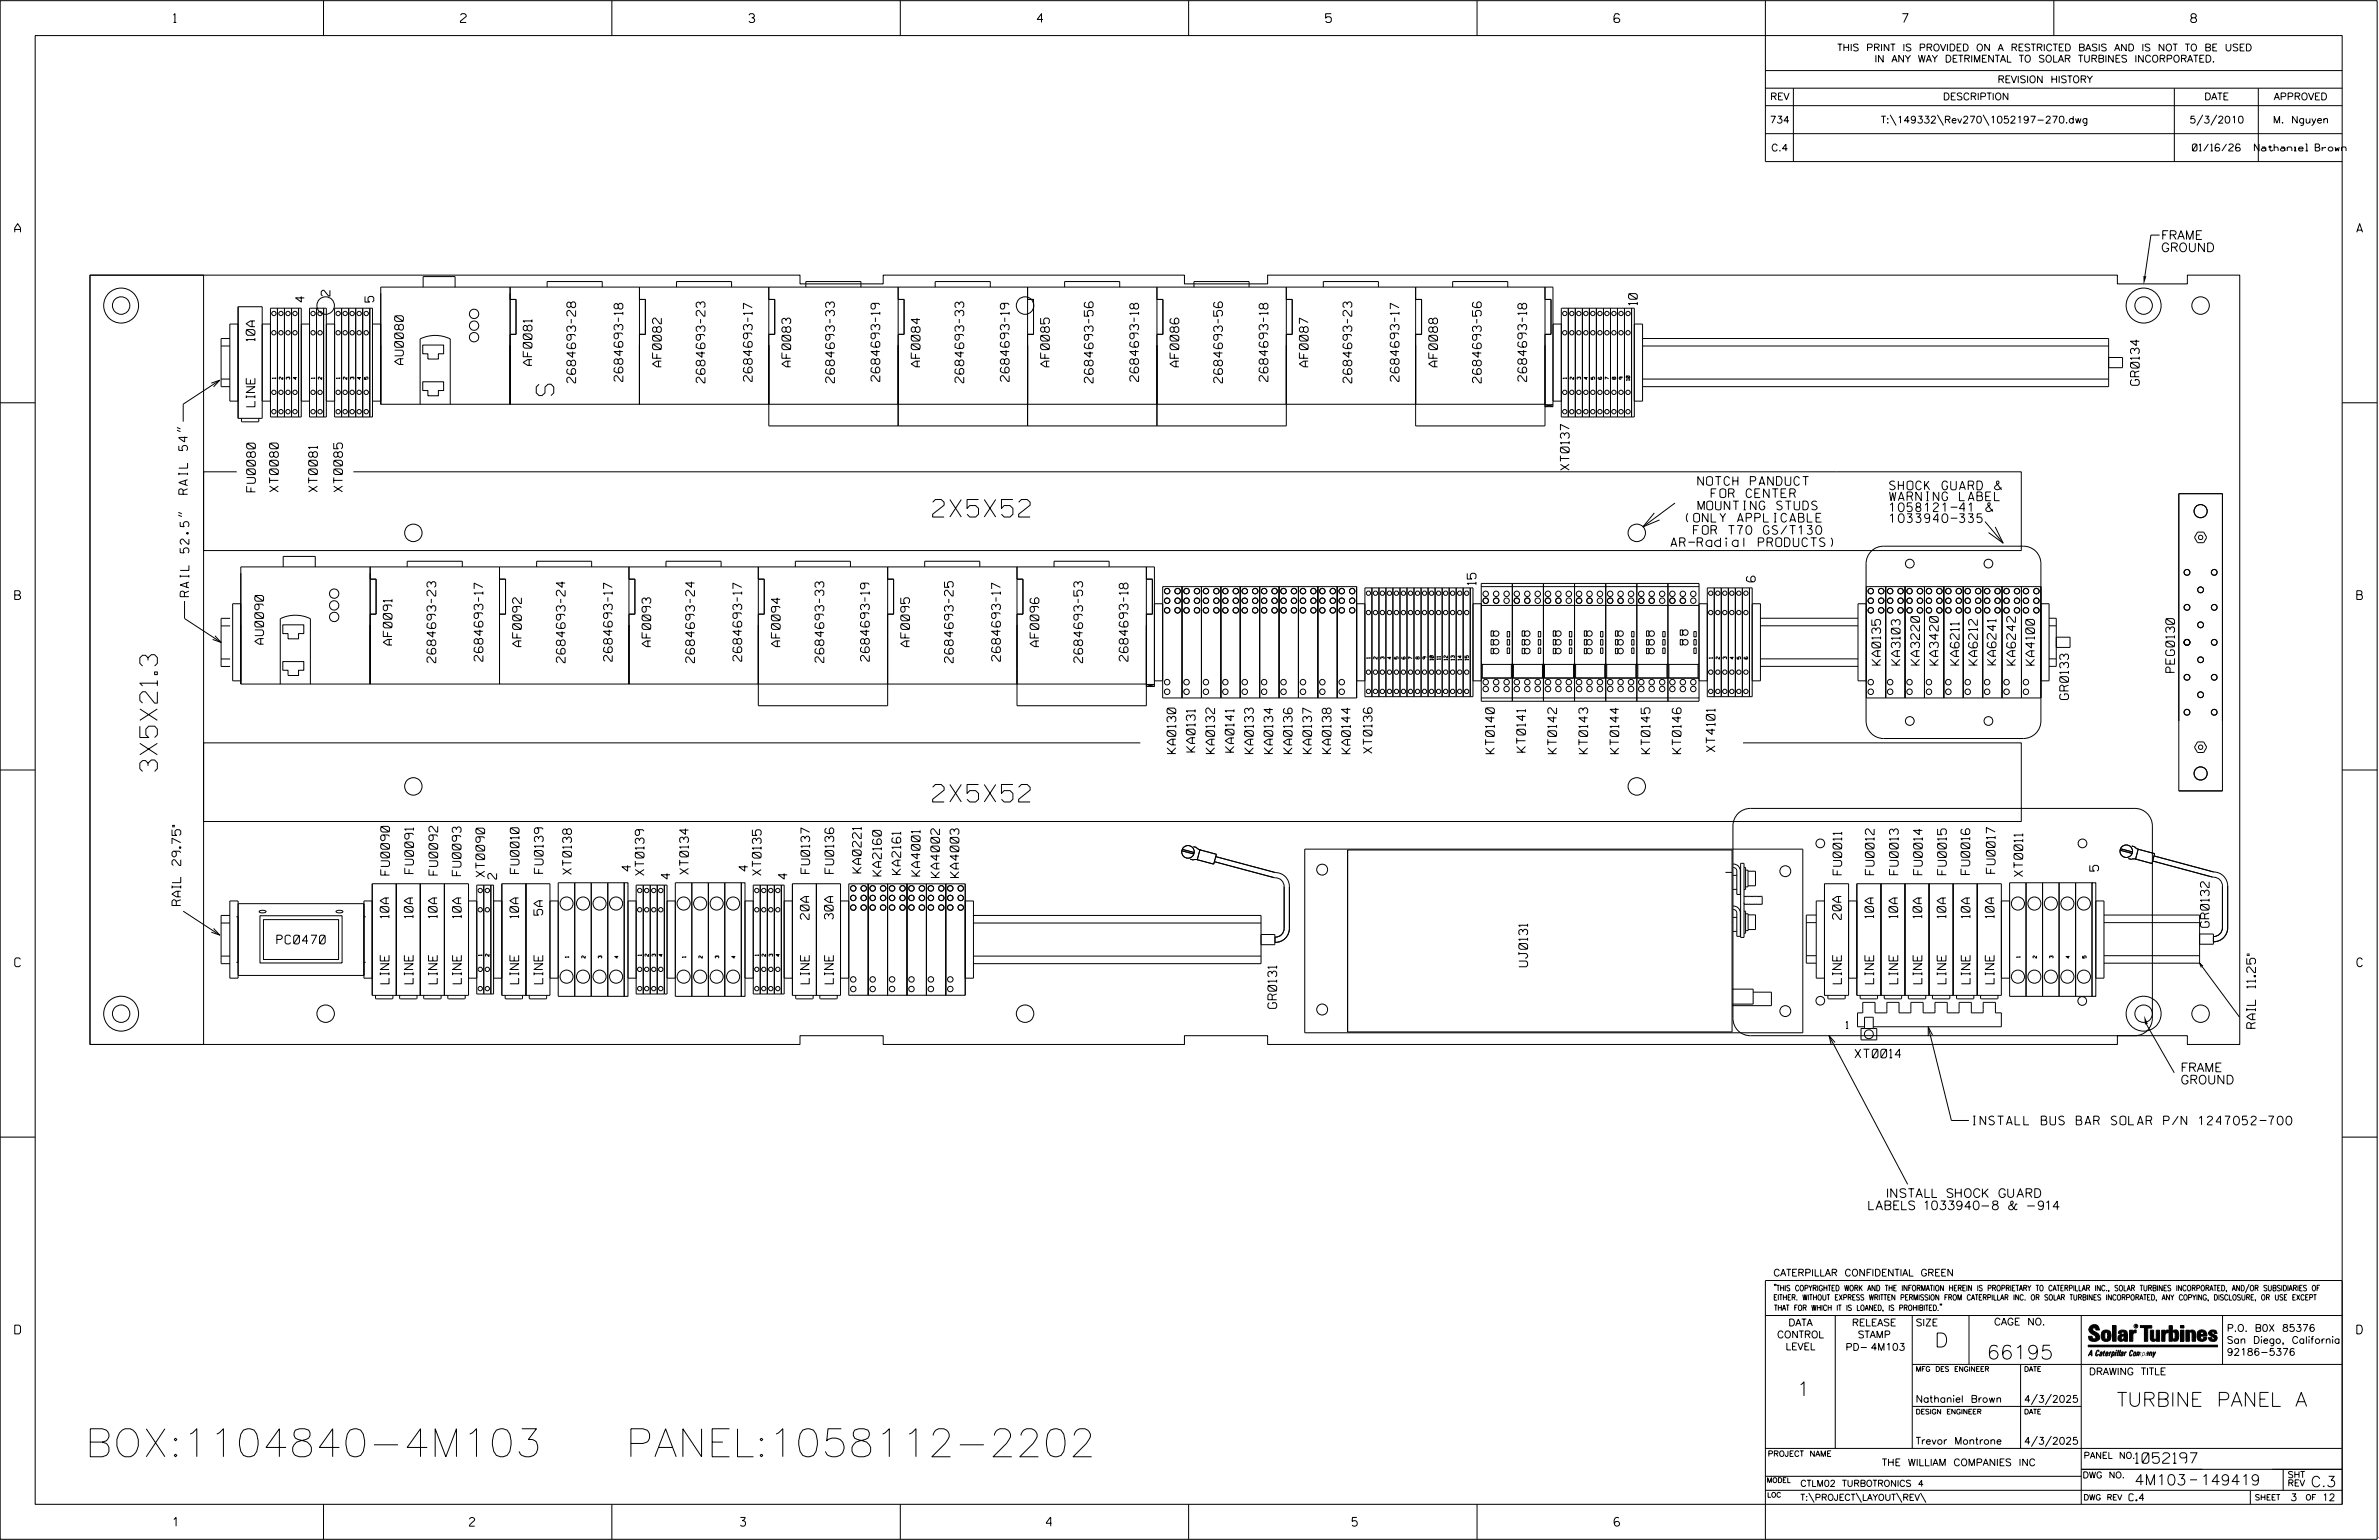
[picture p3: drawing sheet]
<svg xmlns="http://www.w3.org/2000/svg" width="864mm" height="559mm" viewBox="0 0 864 559" stroke-linecap="round" stroke-linejoin="round" font-family="sans-serif">
<defs><g id="words">
<g font-size="10.2">
<text x="30.8" y="528.6">BOX:1104840-4M103</text>
<text x="219.6" y="528.6">PANEL:1058112-2202</text>
</g>
<g font-size="6.3">
<text x="201" y="143.6" transform="rotate(-90 201 143.6)">S</text>
<text x="338.6" y="187.6">2X5X52</text>
<text x="57.1" y="279.9" transform="rotate(-90 57.1 279.9)">3X5X21.3</text>
<text x="338.6" y="291">2X5X52</text>
</g>
<g font-size="5.1">
<text x="702.3" y="488.8">D</text>
<text x="721.2" y="493.2">66195</text>
<text x="652.2" y="506.5">1</text>
<text x="768.4" y="510.3">TURBINE PANEL A</text>
</g>
<g font-size="3.8">
<text x="775.1" y="531">1052197</text>
<text x="774.8" y="538.9">4M103</text>
<text x="798.8" y="538.9">149419</text>
<text x="838.8" y="539.5">C.3</text>
</g>
<g font-size="3.2">
<text x="63" y="8.2">1</text>
<text x="167.2" y="8.2">2</text>
<text x="271.8" y="8.2">3</text>
<text x="376.5" y="8.2">4</text>
<text x="481.2" y="8.2">5</text>
<text x="690.6" y="8.2">7</text>
<text x="795.3" y="8.2">8</text>
<text x="5.4" y="84.3">A</text>
<text x="784.5" y="86.9">FRAME</text>
<text x="855.5" y="84.3">A</text>
<text x="784.5" y="91.3">GROUND</text>
<text x="119.8" y="107.4" transform="rotate(-90 119.8 107.4)">2</text>
<text x="110.5" y="109.6" transform="rotate(-90 110.5 109.6)">4</text>
<text x="135.7" y="109.6" transform="rotate(-90 135.7 109.6)">5</text>
<text x="594.4" y="110.6" transform="rotate(-90 594.4 110.6)">10</text>
<text x="92.5" y="123.7" transform="rotate(-90 92.5 123.7)">10A</text>
<text x="146.5" y="132.3" transform="rotate(-90 146.5 132.3)">AU0080</text>
<text x="193.1" y="132.6" transform="rotate(-90 193.1 132.6)">AF0081</text>
<text x="240.1" y="133.1" transform="rotate(-90 240.1 133.1)">AF0082</text>
<text x="287" y="133.1" transform="rotate(-90 287 133.1)">AF0083</text>
<text x="334" y="133.1" transform="rotate(-90 334 133.1)">AF0084</text>
<text x="380.9" y="133.1" transform="rotate(-90 380.9 133.1)">AF0085</text>
<text x="427.9" y="133.1" transform="rotate(-90 427.9 133.1)">AF0086</text>
<text x="474.9" y="133.1" transform="rotate(-90 474.9 133.1)">AF0087</text>
<text x="521.8" y="133.1" transform="rotate(-90 521.8 133.1)">AF0088</text>
<text x="209" y="138.9" transform="rotate(-90 209 138.9)">2684693-28</text>
<text x="226.1" y="138.4" transform="rotate(-90 226.1 138.4)">2684693-18</text>
<text x="255.9" y="138.9" transform="rotate(-90 255.9 138.9)">2684693-23</text>
<text x="273" y="138.4" transform="rotate(-90 273 138.4)">2684693-17</text>
<text x="302.9" y="138.9" transform="rotate(-90 302.9 138.9)">2684693-33</text>
<text x="319.4" y="138.4" transform="rotate(-90 319.4 138.4)">2684693-19</text>
<text x="349.8" y="138.9" transform="rotate(-90 349.8 138.9)">2684693-33</text>
<text x="366.3" y="138.4" transform="rotate(-90 366.3 138.4)">2684693-19</text>
<text x="396.8" y="138.9" transform="rotate(-90 396.8 138.9)">2684693-56</text>
<text x="413.3" y="138.4" transform="rotate(-90 413.3 138.4)">2684693-18</text>
<text x="443.8" y="138.9" transform="rotate(-90 443.8 138.9)">2684693-56</text>
<text x="460.3" y="138.4" transform="rotate(-90 460.3 138.4)">2684693-18</text>
<text x="490.7" y="138.9" transform="rotate(-90 490.7 138.9)">2684693-23</text>
<text x="507.9" y="138.4" transform="rotate(-90 507.9 138.4)">2684693-17</text>
<text x="537.7" y="138.9" transform="rotate(-90 537.7 138.9)">2684693-56</text>
<text x="554.2" y="138.4" transform="rotate(-90 554.2 138.4)">2684693-18</text>
<text x="776.6" y="139.8" transform="rotate(-90 776.6 139.8)">GR0134</text>
<text x="92.6" y="147.6" transform="rotate(-90 92.6 147.6)">LINE</text>
<text x="569.6" y="170.6" transform="rotate(-90 569.6 170.6)">XT0137</text>
<text x="68.1" y="179.4" transform="rotate(-90 68.1 179.4)">RAIL 54&quot;</text>
<text x="92.7" y="178.5" transform="rotate(-90 92.7 178.5)">FU0080</text>
<text x="101" y="178.5" transform="rotate(-90 101 178.5)">XT0080</text>
<text x="115.2" y="178.5" transform="rotate(-90 115.2 178.5)">XT0081</text>
<text x="124.3" y="178.5" transform="rotate(-90 124.3 178.5)">XT0085</text>
<text x="616.3" y="176.1">NOTCH PANDUCT</text>
<text x="685.9" y="177.7">SHOCK GUARD &amp;</text>
<text x="614.5" y="185">MOUNTING STUDS</text>
<text x="621.2" y="180.6">FOR CENTER</text>
<text x="685.9" y="185.6">1058121-41 &amp;</text>
<text x="685.9" y="181.7">WARNING LABEL</text>
<text x="611.6" y="189.4">(ONLY APPLICABLE</text>
<text x="685.9" y="189.6">1033940-335</text>
<text x="613.2" y="193.9">FOR T70 GS/T130</text>
<text x="606.6" y="198.3">AR-Radial PRODUCTS)</text>
<text x="535.8" y="212.2" transform="rotate(-90 535.8 212.2)">15</text>
<text x="637.2" y="211.1" transform="rotate(-90 637.2 211.1)">6</text>
<text x="5.4" y="217.5">B</text>
<text x="68.6" y="216.5" transform="rotate(-90 68.6 216.5)">RAIL 52.5&quot;</text>
<text x="855.6" y="217.5">B</text>
<text x="95.7" y="233.8" transform="rotate(-90 95.7 233.8)">AU0090</text>
<text x="142.3" y="234.1" transform="rotate(-90 142.3 234.1)">AF0091</text>
<text x="175.3" y="239.9" transform="rotate(-90 175.3 239.9)">2684693-17</text>
<text x="189.3" y="234.6" transform="rotate(-90 189.3 234.6)">AF0092</text>
<text x="222.3" y="239.9" transform="rotate(-90 222.3 239.9)">2684693-17</text>
<text x="236.2" y="234.6" transform="rotate(-90 236.2 234.6)">AF0093</text>
<text x="269.2" y="239.9" transform="rotate(-90 269.2 239.9)">2684693-17</text>
<text x="283.2" y="234.6" transform="rotate(-90 283.2 234.6)">AF0094</text>
<text x="315.6" y="239.9" transform="rotate(-90 315.6 239.9)">2684693-19</text>
<text x="330.2" y="234.6" transform="rotate(-90 330.2 234.6)">AF0095</text>
<text x="363.2" y="239.9" transform="rotate(-90 363.2 239.9)">2684693-17</text>
<text x="377.1" y="234.6" transform="rotate(-90 377.1 234.6)">AF0096</text>
<text x="409.5" y="239.9" transform="rotate(-90 409.5 239.9)">2684693-18</text>
<text x="158.2" y="240.4" transform="rotate(-90 158.2 240.4)">2684693-23</text>
<text x="205.1" y="240.4" transform="rotate(-90 205.1 240.4)">2684693-24</text>
<text x="252.1" y="240.4" transform="rotate(-90 252.1 240.4)">2684693-24</text>
<text x="299.1" y="240.4" transform="rotate(-90 299.1 240.4)">2684693-33</text>
<text x="346" y="240.4" transform="rotate(-90 346 240.4)">2684693-25</text>
<text x="393" y="240.4" transform="rotate(-90 393 240.4)">2684693-53</text>
<text x="682.7" y="241.3" transform="rotate(-90 682.7 241.3)">KA0135</text>
<text x="689.7" y="241.3" transform="rotate(-90 689.7 241.3)">KA3103</text>
<text x="696.8" y="241.3" transform="rotate(-90 696.8 241.3)">KA3220</text>
<text x="703.6" y="241.3" transform="rotate(-90 703.6 241.3)">KA3420</text>
<text x="711.2" y="241.3" transform="rotate(-90 711.2 241.3)">KA6211</text>
<text x="717.8" y="241.3" transform="rotate(-90 717.8 241.3)">KA6212</text>
<text x="724.6" y="241.3" transform="rotate(-90 724.6 241.3)">KA6241</text>
<text x="731.6" y="241.3" transform="rotate(-90 731.6 241.3)">KA6242</text>
<text x="738.5" y="241.4" transform="rotate(-90 738.5 241.4)">KA4100</text>
<text x="789.4" y="244" transform="rotate(-90 789.4 244)">PEG0130</text>
<text x="750.9" y="253.8" transform="rotate(-90 750.9 253.8)">GR0133</text>
<text x="426.8" y="273.4" transform="rotate(-90 426.8 273.4)">KA0130</text>
<text x="433.9" y="272.9" transform="rotate(-90 433.9 272.9)">KA0131</text>
<text x="440.9" y="273.4" transform="rotate(-90 440.9 273.4)">KA0132</text>
<text x="447.9" y="272.9" transform="rotate(-90 447.9 272.9)">KA0141</text>
<text x="455" y="273.4" transform="rotate(-90 455 273.4)">KA0133</text>
<text x="462" y="273.4" transform="rotate(-90 462 273.4)">KA0134</text>
<text x="469.1" y="273.4" transform="rotate(-90 469.1 273.4)">KA0136</text>
<text x="476.1" y="273.4" transform="rotate(-90 476.1 273.4)">KA0137</text>
<text x="483.2" y="273.4" transform="rotate(-90 483.2 273.4)">KA0138</text>
<text x="490.2" y="273.5" transform="rotate(-90 490.2 273.5)">KA0144</text>
<text x="498.1" y="273.3" transform="rotate(-90 498.1 273.3)">XT0136</text>
<text x="542.5" y="273.5" transform="rotate(-90 542.5 273.5)">KT0140</text>
<text x="553.8" y="273" transform="rotate(-90 553.8 273)">KT0141</text>
<text x="565.1" y="273.5" transform="rotate(-90 565.1 273.5)">KT0142</text>
<text x="576.3" y="273.5" transform="rotate(-90 576.3 273.5)">KT0143</text>
<text x="587.6" y="273.5" transform="rotate(-90 587.6 273.5)">KT0144</text>
<text x="598.9" y="273.5" transform="rotate(-90 598.9 273.5)">KT0145</text>
<text x="610.2" y="273.5" transform="rotate(-90 610.2 273.5)">KT0146</text>
<text x="622.6" y="272.8" transform="rotate(-90 622.6 272.8)">XT4101</text>
<text x="141.4" y="317.5" transform="rotate(-90 141.4 317.5)">FU0090</text>
<text x="150.1" y="317" transform="rotate(-90 150.1 317)">FU0091</text>
<text x="158.9" y="317.5" transform="rotate(-90 158.9 317.5)">FU0092</text>
<text x="167.4" y="317.8" transform="rotate(-90 167.4 317.8)">FU0093</text>
<text x="188.4" y="317" transform="rotate(-90 188.4 317)">FU0010</text>
<text x="197.2" y="316.9" transform="rotate(-90 197.2 316.9)">FU0139</text>
<text x="207.4" y="317.3" transform="rotate(-90 207.4 317.3)">XT0138</text>
<text x="228.9" y="316.1" transform="rotate(-90 228.9 316.1)">4</text>
<text x="233.8" y="317.6" transform="rotate(-90 233.8 317.6)">XT0139</text>
<text x="249.9" y="317.2" transform="rotate(-90 249.9 317.2)">XT0134</text>
<text x="271.4" y="316.1" transform="rotate(-90 271.4 316.1)">4</text>
<text x="276.3" y="317.6" transform="rotate(-90 276.3 317.6)">XT0135</text>
<text x="293.9" y="316.9" transform="rotate(-90 293.9 316.9)">FU0137</text>
<text x="302.7" y="316.9" transform="rotate(-90 302.7 316.9)">FU0136</text>
<text x="312.6" y="316.7" transform="rotate(-90 312.6 316.7)">KA0221</text>
<text x="319.9" y="317.9" transform="rotate(-90 319.9 317.9)">KA2160</text>
<text x="327" y="317.3" transform="rotate(-90 327 317.3)">KA2161</text>
<text x="334" y="317.9" transform="rotate(-90 334 317.9)">KA4001</text>
<text x="668.6" y="317.4" transform="rotate(-90 668.6 317.4)">FU0011</text>
<text x="680.3" y="317.4" transform="rotate(-90 680.3 317.4)">FU0012</text>
<text x="689.1" y="317.4" transform="rotate(-90 689.1 317.4)">FU0013</text>
<text x="697.8" y="317.4" transform="rotate(-90 697.8 317.4)">FU0014</text>
<text x="706.6" y="317.4" transform="rotate(-90 706.6 317.4)">FU0015</text>
<text x="715" y="317.3" transform="rotate(-90 715 317.3)">FU0016</text>
<text x="724.3" y="316.9" transform="rotate(-90 724.3 316.9)">FU0017</text>
<text x="761.8" y="316.1" transform="rotate(-90 761.8 316.1)">5</text>
<text x="175.9" y="318.2" transform="rotate(-90 175.9 318.2)">XT0090</text>
<text x="180.3" y="319" transform="rotate(-90 180.3 319)">2</text>
<text x="243.2" y="319" transform="rotate(-90 243.2 319)">4</text>
<text x="285.7" y="319" transform="rotate(-90 285.7 319)">4</text>
<text x="341" y="318.4" transform="rotate(-90 341 318.4)">KA4002</text>
<text x="348.1" y="318.4" transform="rotate(-90 348.1 318.4)">KA4003</text>
<text x="734.3" y="318" transform="rotate(-90 734.3 318)">XT0011</text>
<text x="65.6" y="328.6" transform="rotate(-90 65.6 328.6)">RAIL 29.75&quot;</text>
<text x="141.2" y="333.1" transform="rotate(-90 141.2 333.1)">10A</text>
<text x="149.9" y="333.1" transform="rotate(-90 149.9 333.1)">10A</text>
<text x="158.7" y="333.1" transform="rotate(-90 158.7 333.1)">10A</text>
<text x="167.4" y="333.1" transform="rotate(-90 167.4 333.1)">10A</text>
<text x="188.3" y="333.1" transform="rotate(-90 188.3 333.1)">10A</text>
<text x="197" y="332.1" transform="rotate(-90 197 332.1)">5A</text>
<text x="293.7" y="333.6" transform="rotate(-90 293.7 333.6)">20A</text>
<text x="302.5" y="333.6" transform="rotate(-90 302.5 333.6)">30A</text>
<text x="668.4" y="333.6" transform="rotate(-90 668.4 333.6)">20A</text>
<text x="680.1" y="333.1" transform="rotate(-90 680.1 333.1)">10A</text>
<text x="688.9" y="333.1" transform="rotate(-90 688.9 333.1)">10A</text>
<text x="697.6" y="333.1" transform="rotate(-90 697.6 333.1)">10A</text>
<text x="706.4" y="333.1" transform="rotate(-90 706.4 333.1)">10A</text>
<text x="715.1" y="333.1" transform="rotate(-90 715.1 333.1)">10A</text>
<text x="723.8" y="333.1" transform="rotate(-90 723.8 333.1)">10A</text>
<text x="802" y="336.5" transform="rotate(-90 802 336.5)">GR0132</text>
<text x="100.5" y="342.5">PC0470</text>
<text x="5.4" y="350.8">C</text>
<text x="554.5" y="350.8" transform="rotate(-90 554.5 350.8)">UJ0131</text>
<text x="855.6" y="350.8">C</text>
<text x="141.2" y="357" transform="rotate(-90 141.2 357)">LINE</text>
<text x="150" y="357" transform="rotate(-90 150 357)">LINE</text>
<text x="158.7" y="357" transform="rotate(-90 158.7 357)">LINE</text>
<text x="167.5" y="357" transform="rotate(-90 167.5 357)">LINE</text>
<text x="188.3" y="357" transform="rotate(-90 188.3 357)">LINE</text>
<text x="197" y="357" transform="rotate(-90 197 357)">LINE</text>
<text x="293.8" y="357" transform="rotate(-90 293.8 357)">LINE</text>
<text x="302.5" y="357" transform="rotate(-90 302.5 357)">LINE</text>
<text x="668.4" y="357" transform="rotate(-90 668.4 357)">LINE</text>
<text x="680.2" y="357" transform="rotate(-90 680.2 357)">LINE</text>
<text x="688.9" y="357" transform="rotate(-90 688.9 357)">LINE</text>
<text x="697.6" y="357" transform="rotate(-90 697.6 357)">LINE</text>
<text x="706.4" y="357" transform="rotate(-90 706.4 357)">LINE</text>
<text x="715.1" y="357" transform="rotate(-90 715.1 357)">LINE</text>
<text x="723.9" y="357" transform="rotate(-90 723.9 357)">LINE</text>
<text x="463.4" y="365.9" transform="rotate(-90 463.4 365.9)">GR0131</text>
<text x="818.8" y="373.1" transform="rotate(-90 818.8 373.1)">RAIL 11.25&quot;</text>
<text x="673.4" y="383.9">XT0014</text>
<text x="791.6" y="388.9">FRAME</text>
<text x="791.6" y="393.3">GROUND</text>
<text x="715.6" y="408.2">INSTALL BUS BAR SOLAR P/N 1247052-700</text>
<text x="685.2" y="434.5">INSTALL SHOCK GUARD</text>
<text x="678.4" y="438.9">LABELS 1033940-8 &amp; -914</text>
<text x="5.4" y="484">D</text>
<text x="855.6" y="484">D</text>
<text x="62.8" y="553.8">1</text>
<text x="170.4" y="553.8">2</text>
<text x="268.8" y="553.8">3</text>
<text x="379.8" y="553.8">4</text>
<text x="490.8" y="553.8">5</text>
<text x="585.9" y="553.8">6</text>
</g>
<g font-size="2.5">
<text x="666.9" y="18.5">THIS PRINT IS PROVIDED ON A RESTRICTED BASIS AND IS NOT TO BE USED</text>
<text x="680.5" y="22.6">IN ANY WAY DETRIMENTAL TO SOLAR TURBINES INCORPORATED.</text>
<text x="725.1" y="30">REVISION HISTORY</text>
<text x="642.6" y="36.3">REV</text>
<text x="705.3" y="36.3">DESCRIPTION</text>
<text x="800.2" y="36.3">DATE</text>
<text x="825.4" y="36.3">APPROVED</text>
<text x="642.4" y="44.7">734</text>
<text x="682.8" y="44.7">T:\149332\Rev270\1052197-270.dwg</text>
<text x="794.8" y="44.7">5/3/2010</text>
<text x="825.1" y="44.7">M. Nguyen</text>
<text x="643" y="54.8">C.4</text>
<text x="795.9" y="54.8">01/16/26</text>
<text x="818.4" y="54.8">Nathaniel Brown</text>
<text x="670.1" y="373.2">1</text>
<text x="643.8" y="463">CATERPILLAR CONFIDENTIAL GREEN</text>
<text x="645.1" y="485.5">CONTROL</text>
<text x="649.2" y="481.1">DATA</text>
<text x="672.3" y="481.1">RELEASE</text>
<text x="674.4" y="485.5">STAMP</text>
<text x="695.4" y="481.1">SIZE</text>
<text x="723.8" y="480.8">CAGE NO.</text>
<text x="808.4" y="483.1">P.O. B0X 85376</text>
<text x="648.2" y="489.8">LEVEL</text>
<text x="669.9" y="490">PD- 4M103</text>
<text x="808.4" y="487.5">San Diego, California</text>
<text x="808.4" y="491.8">92186-5376</text>
<text x="758.3" y="498.9">DRAWING TITLE</text>
<text x="695.4" y="508.9">Nathaniel Brown</text>
<text x="734.8" y="508.9">4/3/2025</text>
<text x="695.4" y="524.1">Trevor Montrone</text>
<text x="734.8" y="524.1">4/3/2025</text>
<text x="683.1" y="531.9">THE WILLIAM COMPANIES INC</text>
<text x="772.8" y="544.6">C.4</text>
<text x="831.4" y="544.6">3</text>
<text x="842.9" y="544.6">12</text>
</g>
<g font-size="2.3">
<text x="756.4" y="529.2">PANEL NO.</text>
<text x="653.5" y="539.4">CTLM02 TURBOTRONICS 4</text>
<text x="756" y="536.3">DWG NO.</text>
<text x="830.4" y="539.3">REV</text>
<text x="830.4" y="536.2">SHT</text>
<text x="653.5" y="544.5">T:\PROJECT\LAYOUT\REV\</text>
</g>
<g font-size="2">
<text x="643.8" y="468.4">&quot;THIS COPYRIGHTED WORK AND THE INFORMATION HEREIN IS PROPRIETARY TO CATERPILLAR INC., SOLAR TURBINES INCORPORATED, AND/OR SUBSIDIARIES OF</text>
<text x="643.8" y="471.8">EITHER. WITHOUT EXPRESS WRITTEN PERMISSION FROM CATERPILLAR INC. OR SOLAR TURBINES INCORPORATED, ANY COPYING, DISCLOSURE, OR USE EXCEPT</text>
<text x="644" y="475.6">THAT FOR WHICH IT IS LOANED, IS PROHIBITED.&quot;</text>
<text x="641.7" y="528.5">PROJECT NAME</text>
<text x="756.3" y="544.3">DWG REV</text>
<text x="818.5" y="544.3">SHEET</text>
<text x="836.9" y="544.3">OF</text>
</g>
<g font-size="1.8">
<text x="695.4" y="497.6">MFG DES ENGINEER</text>
<text x="734.8" y="497.6">DATE</text>
<text x="695.4" y="513.1">DESIGN ENGINEER</text>
<text x="734.8" y="513.1">DATE</text>
<text x="641.3" y="538">MODEL</text>
<text x="641.5" y="543.3">LOC</text>
</g>
<g font-size="1.3">
<text x="100.1" y="137.4" transform="rotate(-90 100.1 137.4)">1</text>
<text x="102.6" y="137.6" transform="rotate(-90 102.6 137.6)">2</text>
<text x="105.2" y="137.6" transform="rotate(-90 105.2 137.6)">3</text>
<text x="107.7" y="137.6" transform="rotate(-90 107.7 137.6)">4</text>
<text x="114.3" y="137.4" transform="rotate(-90 114.3 137.4)">1</text>
<text x="116.8" y="137.6" transform="rotate(-90 116.8 137.6)">2</text>
<text x="123.4" y="137.4" transform="rotate(-90 123.4 137.4)">1</text>
<text x="125.9" y="137.6" transform="rotate(-90 125.9 137.6)">2</text>
<text x="128.5" y="137.6" transform="rotate(-90 128.5 137.6)">3</text>
<text x="131" y="137.6" transform="rotate(-90 131 137.6)">4</text>
<text x="133.6" y="137.6" transform="rotate(-90 133.6 137.6)">5</text>
<text x="568.7" y="137.4" transform="rotate(-90 568.7 137.4)">1</text>
<text x="571.2" y="137.6" transform="rotate(-90 571.2 137.6)">2</text>
<text x="573.8" y="137.6" transform="rotate(-90 573.8 137.6)">3</text>
<text x="576.3" y="137.6" transform="rotate(-90 576.3 137.6)">4</text>
<text x="578.9" y="137.6" transform="rotate(-90 578.9 137.6)">5</text>
<text x="584" y="137.6" transform="rotate(-90 584 137.6)">7</text>
<text x="586.5" y="137.6" transform="rotate(-90 586.5 137.6)">8</text>
<text x="589.1" y="137.6" transform="rotate(-90 589.1 137.6)">9</text>
<text x="591.6" y="138.1" transform="rotate(-90 591.6 138.1)">10</text>
<text x="497.4" y="238.9" transform="rotate(-90 497.4 238.9)">1</text>
<text x="499.9" y="239.2" transform="rotate(-90 499.9 239.2)">2</text>
<text x="502.5" y="239.2" transform="rotate(-90 502.5 239.2)">3</text>
<text x="505" y="239.2" transform="rotate(-90 505 239.2)">4</text>
<text x="507.6" y="239.2" transform="rotate(-90 507.6 239.2)">5</text>
<text x="510.1" y="239.2" transform="rotate(-90 510.1 239.2)">6</text>
<text x="512.7" y="239.2" transform="rotate(-90 512.7 239.2)">7</text>
<text x="515.2" y="239.2" transform="rotate(-90 515.2 239.2)">8</text>
<text x="517.8" y="239.2" transform="rotate(-90 517.8 239.2)">9</text>
<text x="520.3" y="239.6" transform="rotate(-90 520.3 239.6)">10</text>
<text x="522.9" y="239.4" transform="rotate(-90 522.9 239.4)">11</text>
<text x="525.4" y="239.6" transform="rotate(-90 525.4 239.6)">12</text>
<text x="528" y="239.6" transform="rotate(-90 528 239.6)">13</text>
<text x="530.5" y="239.6" transform="rotate(-90 530.5 239.6)">14</text>
<text x="533.1" y="239.6" transform="rotate(-90 533.1 239.6)">15</text>
<text x="621.7" y="238.9" transform="rotate(-90 621.7 238.9)">1</text>
<text x="624.2" y="239.2" transform="rotate(-90 624.2 239.2)">2</text>
<text x="626.8" y="239.2" transform="rotate(-90 626.8 239.2)">3</text>
<text x="629.3" y="239.2" transform="rotate(-90 629.3 239.2)">4</text>
<text x="631.9" y="239.2" transform="rotate(-90 631.9 239.2)">5</text>
<text x="175" y="346.8" transform="rotate(-90 175 346.8)">1</text>
<text x="177.5" y="347" transform="rotate(-90 177.5 347)">2</text>
<text x="206.5" y="347.5" transform="rotate(-90 206.5 347.5)">1</text>
<text x="212.4" y="347.7" transform="rotate(-90 212.4 347.7)">2</text>
<text x="218.4" y="347.7" transform="rotate(-90 218.4 347.7)">3</text>
<text x="224.4" y="347.7" transform="rotate(-90 224.4 347.7)">4</text>
<text x="232.8" y="346.8" transform="rotate(-90 232.8 346.8)">1</text>
<text x="235.4" y="347" transform="rotate(-90 235.4 347)">2</text>
<text x="237.9" y="347" transform="rotate(-90 237.9 347)">3</text>
<text x="240.5" y="347" transform="rotate(-90 240.5 347)">4</text>
<text x="249" y="347.5" transform="rotate(-90 249 347.5)">1</text>
<text x="254.9" y="347.7" transform="rotate(-90 254.9 347.7)">2</text>
<text x="260.9" y="347.7" transform="rotate(-90 260.9 347.7)">3</text>
<text x="266.9" y="347.7" transform="rotate(-90 266.9 347.7)">4</text>
<text x="275.3" y="346.8" transform="rotate(-90 275.3 346.8)">1</text>
<text x="277.9" y="347" transform="rotate(-90 277.9 347)">2</text>
<text x="280.4" y="347" transform="rotate(-90 280.4 347)">3</text>
<text x="283" y="347" transform="rotate(-90 283 347)">4</text>
<text x="733.3" y="347.5" transform="rotate(-90 733.3 347.5)">1</text>
<text x="739.3" y="347.7" transform="rotate(-90 739.3 347.7)">2</text>
<text x="745.3" y="347.7" transform="rotate(-90 745.3 347.7)">3</text>
<text x="751.3" y="347.7" transform="rotate(-90 751.3 347.7)">4</text>
<text x="757.3" y="347.7" transform="rotate(-90 757.3 347.7)">5</text>
</g>
<text font-size=".9" x="775.1" y="481.7">R</text>
</g></defs>
<g fill="none" stroke="#000" stroke-width=".36">
<path d="M.1 .2h862.8v558.4h-862.8zM12.8 12.9h837.4v533h-837.4zM117.4 .2v12.7M222.1 .2v12.7M326.8 .2v12.7M431.5 .2v12.7M536.2 .2v12.7M587.9 5.5l-.5-.5h-1l-.5 1v1.7l.5 .4h1l.6-.4v-.6l-.6-.5h-1l-.5 .5M640.9 .2v58.4h209.3M745.6 .2v12.7M640.9 25.6h209.3M640.9 32h209.3"/>
<path d="M640.9 38.3h209.3M651 32v26.6M789.3 32v26.6M819.8 32v26.6M640.9 48.5h209.3M686.2 41.7l2.1 3.8M703.3 41.7l2.2 3.8M719.9 41.7l2.1 3.8M799.6 41.7l-2.1 3.8M804.7 41.7l-2.2 3.8M32.7 99.8h41.2v279.2h-41.2zM32.7 99.8h257.7v3.2h30.2v-3.2h109.4v3.2h30.2v-3.2h308.4v3.2h25.4v-3.2h19v279.2h-19v-3.2h-25.4v3.2h-308.4v-3.2h-30.2v3.2h-109.4v-3.2h-30.2v3.2h-257.7z"/>
<path d="M783.9 85.3h-3.1l-2.2 14.9M86.4 111.3h8.8v40.5h-8.8zM86.4 117.6h-3v28h3M95.2 117.6h3M98.2 111.8h11.2v39.5h-11.2zM100.7 111.8v39.5M103.3 111.8v39.5M105.8 111.8v39.5M108.4 111.8v39.5M109.4 117.6h3M112.4 111.8h6.1v39.5h-6.1zM114.9 111.8v39.5"/>
<path d="M117.5 111.8v39.5M118.5 117.6h3M121.5 111.8h13.7v39.5h-13.7zM124 111.8v39.5M126.6 111.8v39.5M129.1 111.8v39.5M131.7 111.8v39.5M134.2 111.8v39.5M135.2 117.6h3M153.6 104.2v-3.8h11.6v3.8M161.7 101.8h.1M185.2 108.7h2.1v12.6h-2.1"/>
<path d="M185.2 104.2v42.5M198.6 104.2v-2h20v2M232.1 108.7h2.2v12.6h-2.2M232.1 104.2v42.5M245.6 104.2v-2h20v2M279.1 104.2v50.4h187.8v-50.4M279.1 108.7h2.1v12.6h-2.1M292.5 104.2v-2h20v2M326 108.7h2.2v12.6h-2.2M326 104.2v50.4M339.5 104.2v-2h20v2M373 108.7h2.2v12.6h-2.2"/>
<path d="M373 104.2v50.4M386.5 104.2v-2h20v2M420 108.7h2.1v12.6h-2.1M420 104.2v50.4M433.4 104.2v-2h20v2M466.9 108.7h2.2v12.6h-2.2M480.4 104.2v-2h20v2M513.9 108.7h2.1v12.6h-2.1M527.3 104.2v-2h20v2M560.8 104.2v50.4h-46.9v-50.4M560.8 108.7h2.2v12.6h-2.2M563.8 117.6h3"/>
<path d="M566.8 111.8h26.5v39.5h-26.5zM569.3 111.8v39.5M571.9 111.8v39.5M574.4 111.8v39.5M577 111.8v39.5M579.5 111.8v39.5M582.1 111.8v39.5M584.6 111.8v39.5M587.2 111.8v39.5M589.7 111.8v39.5M592.3 111.8v39.5M593.3 117.6h3v28h-3"/>
<path d="M76.7 139l3.1-1-2.3 2.4M79.8 138l-13.3 8.6v6.4M80.3 137.5h3.1M80.3 125.6h3.1M83.4 122.8h-3.1v17.5h3.1M153.5 125.2h7.5v3.2h-1.9v1.9h-3.8v-1.9h-1.8zM153.5 138.5h7.5v3.2h-1.9v1.9h-3.8v-1.9h-1.8zM580.4 136.8l-.3 .6 .5 .3h.6l.2-.7-.2-.2-.4 .2 .2 .7M596.3 137.5h169.2M596.3 122.8h169.2v17.5h-169.2M596.3 125.6h169.2M765.5 129.7h5v3.7h-5"/>
<path d="M.1 146.2h12.7M64.2 156.1l1.3 .5M64.2 155.1l1.3 .5M87.7 151.8v1l.2 .3h5.8l.2-.3v-1M95.2 145.6h3M109.4 145.6h3M118.5 145.6h3M135.2 145.6h3M152.5 146.7v-23.7a12.4 12.4 0 0 1 10.9 0v23.7M560.8 146.7h-422.6v-42.5h425.5v43.4M560.8 146.9l2.9 .7h-2.9l2.9-.7zM563.8 145.6h3"/>
<path d="M850.2 146.2h12.7M85.9 171.2h-12v28.6h659.8v-28.6h-605.4M790.9 179.1h15.9v107.9h-15.9zM64.7 186.9l1.3 .5M64.7 185.9l1.3 .5M600.5 186.1l-4.1 5.1 6-2.5M608 182.5l-11.6 8.7M720.6 189.3l6.5 7.8M724.3 191.2l2.8 5.9-5.2-3.8M797.7 193.1h2.3l1.1 1.9-1.1 1.9h-2.3l-1.1-1.9zM67 218.1v6.3l13.3 8.7M87.4 219.1h-2.9v28h2.9"/>
<path d="M102.8 205.7v-3.8h11.6v3.8M134.4 210.1h2.1v12.7h-2.1M134.4 205.7v42.5M147.8 205.7v-2h20v2M181.3 210.1h2.2v12.7h-2.2M181.3 205.7v42.5M194.8 205.7v-2h20v2M228.3 210.1h2.2v12.7h-2.2M228.3 205.7v42.5M241.8 205.7v-2h20v2M275.3 205.7v50.4h46.9v-50.4M275.3 210.1h2.1v12.7h-2.1"/>
<path d="M288.7 205.7v-2h20v2M322.2 210.1h2.2v12.7h-2.2M335.7 205.7v-2h20v2M369.2 210.1h2.1v12.7h-2.1M369.2 205.7v50.4h46.9v-50.4M382.6 205.7v-2h20v2M416.1 210.1h2.2v12.7h-2.2M419.1 219.1h3M422.1 212.9h70.4v40.4h-70.4zM429.1 212.9v40.4M436.1 212.9v40.4M443.2 212.9v40.4"/>
<path d="M450.2 212.9v40.4M457.3 212.9v40.4M464.3 212.9v40.4M471.3 212.9v40.4M478.4 212.9v40.4M485.4 212.9v40.4M492.5 219.1h3M495.5 213.3h39.2v39.5h-39.2zM498 213.3v39.5M500.6 213.3v39.5M503.1 213.3v39.5M505.6 213.3v39.5"/>
<path d="M508.2 213.3v39.5M510.8 213.3v39.5M513.3 213.3v39.5M515.9 213.3v39.5M518.4 213.3v39.5M520.9 213.3v39.5M523.5 213.3v39.5M526.1 213.3v39.5M528.6 213.3v39.5M531.1 213.3v39.5M533.7 213.3v39.5M534.7 219.1h3"/>
<path d="M537.7 212.9h79.1M537.7 211.7h79.1v42.8h-79.1zM537.7 219.7h79.1M549 211.7v42.8M560.3 211.7v42.8M571.6 211.7v42.8M582.9 211.7v42.8M594.2 211.7v42.8M605.5 211.7v42.8M616.8 219.1h3M619.8 213.3h16.3v39.5h-16.3zM622.3 213.3v39.5"/>
<path d="M624.8 213.3v39.5M627.4 213.3v39.5M630 213.3v39.5M632.5 213.3v39.5M635.1 213.3v39.5M636.1 219.1h3v28h-3M677.5 219.1h-3v28h3M679.3 200l1.7-1.2 2.8-.6h50.7a6.3 6.3 0 0 1 6.4 6.3v57.1a6.4 6.4 0 0 1-6.4 6.4h-50.7a6.4 6.4 0 0 1-6.4-6.4v-57.1l.6-2.7zM684.5 212.9v40.4M691.6 212.9v40.4M698.6 212.9v40.4M705.6 212.9v40.4"/>
<path d="M712.7 212.9v40.4M719.7 212.9v40.4M726.8 212.9v40.4M733.8 212.9v40.4M740.9 212.9h-63.4v40.4h63.4M740.9 219.1h2.9v28h-2.9M78 230.7l2.3 2.4-3.1-1.1M80.3 239.1h3.2M80.3 227.1h3.2M83.5 224.4h-3.2v17.4h3.2M102.7 226.7h7.6v3.2h-1.9v1.9h-3.8v-1.9h-1.9zM541.3 228.9h.8v2h-.8z"/>
<path d="M541.3 232.1h.8v1.9h-.8zM541.3 235.3h.8v1.9h-.8zM547.1 229.2h.9v1.9h-.9zM547.1 232.1h.9v2h-.9zM547.1 235.1h.9v2h-.9zM552.6 228.9h.8v2h-.8zM552.6 232.1h.8v1.9h-.8zM552.6 235.3h.8v1.9h-.8zM558.4 229.2h.9v1.9h-.9zM558.4 232.1h.9v2h-.9zM558.4 235.1h.9v2h-.9zM563.8 228.9h.9v2h-.9z"/>
<path d="M563.8 232.1h.9v1.9h-.9zM563.8 235.3h.9v1.9h-.9zM569.7 229.2h.9v1.9h-.9zM569.7 232.1h.9v2h-.9zM569.7 235.1h.9v2h-.9zM575.1 228.9h.9v2h-.9zM575.1 232.1h.9v1.9h-.9zM575.1 235.3h.9v1.9h-.9zM581 229.2h.9v1.9h-.9zM581 232.1h.9v2h-.9zM581 235.1h.9v2h-.9zM586.4 228.9h.9v2h-.9z"/>
<path d="M586.4 232.1h.9v1.9h-.9zM586.4 235.3h.9v1.9h-.9zM592.3 229.2h.9v1.9h-.9zM592.3 232.1h.9v2h-.9zM592.3 235.1h.9v2h-.9zM597.7 228.9h.9v2h-.9zM597.7 232.1h.9v1.9h-.9zM597.7 235.3h.9v1.9h-.9zM603.6 229.2h.8v1.9h-.8zM603.6 232.1h.8v2h-.8zM603.6 235.1h.8v2h-.8zM610 228.6h.8v1.9h-.8z"/>
<path d="M610 232.1h.8v1.9h-.8zM614.9 229.2h.8v1.9h-.8zM614.9 232.1h.8v2h-.8zM614.9 235.1h.8v2h-.8zM633.3 238.4l-.2 .6 .5 .1h.6l.2-.6-.2-.2-.4 .2 .2 .6M639.1 239.1h35.4M639.1 224.3h35.4M639.1 227.1h35.4M743.8 224.3h2.6v17.5h-2.6M743.8 239.1h2.6M743.8 227.1h2.6M746.4 231.2h5.1v3.7h-5.1"/>
<path d="M101.7 248.2v-23.7a12.4 12.4 0 0 1 11 0v23.7M102.7 240.1h7.6v3.1h-1.9v1.9h-3.8v-1.9h-1.9zM416.1 248.4h3l-3 .7h3zM416.1 248.2h-328.7v-42.5h331.7v43.4M419.1 247.1h3M492.5 247.1h3M534.7 247.1h3M537.7 253.3h79.1M537.7 246.1h79.1M537.7 241.1h79.1M537.7 241h.4v5M548.6 246v-5h.8v5"/>
<path d="M559.9 246v-5h.8v5M571.2 246v-5h.8v5M582.5 246v-5h.7v5M593.8 246v-5h.7v5M605.1 246v-5h.7v5M616.8 247.1h3M616.8 241h-.4v5M639.1 241.8h35.4M.1 279.4h12.7M413.9 269.6h-340v28.5h659.8v-28.5h-101M797.7 269.2h2.3l1.1 1.9-1.1 1.9h-2.3l-1.1-1.9zM850.2 279.4h12.7"/>
<path d="M630.9 295.2l1.8-1.2 2.7-.7h139.6a6.4 6.4 0 0 1 6.3 6.4v69.8a6.3 6.3 0 0 1-6.3 6.3h-139.6a6.3 6.3 0 0 1-6.3-6.3v-69.8l.3-2.1zM429 308.7l4.4 1.2M429.2 308.2l4.3 1.2M432 311.7l1.1 .3h1.7M433.2 307.2l1.1 .3 1.5 .9M435.6 308.4l6 1.6-1 3.5-6-1.5zM441.3 310.8l21.7 5.8a5.1 5.1 0 0 1 5.1 5.1v15.2a5.1 5.1 0 0 1-5.2 5v-1.9a3.2 3.2 0 0 0 3.3-3.1v-15.2a3.3 3.3 0 0 0-3.7-3.2l-21.7-5.8M473.6 308.1h180.8v66.7h-180.8zM489.2 308.4h139.6v66h-139.6zM626.4 316.5h2.4M629.1 313.5a2.56 2.56 0 0 1 2.7 2.6v8.5h-1.3v-8.5a1.28 1.28 0 0 0-1.4-1.3M629.1 317.6h1.4"/>
<path d="M631.9 313.3h1.2v26.8h-1.2zM633.1 314.7h.6v8.1h-.6M633.7 315.7h.8v6.1h-.8M634.5 316.1h2.8v5.3h-2.8M769.6 308.5l4.4 1.2M769.8 308l4.3 1.1M772.6 311.5l1.1 .3h1.7M773.9 307l1 .2 .8 .8 .7 .2M776.2 308.2l5.9 1.5-.9 3.6-6-1.6zM781.4 312.4l21.7 5.8a3.4 3.4 0 0 1 3.7 3.3v15.2a3.3 3.3 0 0 1-3.3 3.1M781.9 310.6l21.7 5.8a5.1 5.1 0 0 1 5.1 5.1v15.2a5.1 5.1 0 0 1-5.2 5M66.5 330.6l13.3 8.7"/>
<path d="M77.5 336.9l2.3 2.4-3.1-1.1M80.3 334.9h3.1M83.4 332.2h-3.1v17.5h3.1M83.4 326.9h3v28h-3zM85.8 332.7h.6M86.4 327.9h45.7M94.1 330.7l.6-.3a1.48 1.48 0 0 1 1.8 .5l-.6 .3a1.41 1.41 0 0 1-1.8-.5zM94.4 332.3h29.8v17.1h-29.8zM95.6 333.7h27.3v14.5h-27.3zM122 330.7l.6-.3a1.42 1.42 0 0 1 1.9 .5l-.6 .3a1.46 1.46 0 0 1-1.9-.5zM132.1 332.7h.7M135.1 320.7h35v40.5h-35z"/>
<path d="M135.1 326.9h-3v28h3M143.9 320.7v40.5M152.6 320.7v40.5M161.3 320.7v40.5M170.1 326.9h3M173.1 321.2h6.1v39.5h-6.1zM175.6 321.2v39.5M178.2 321.2v39.5M179.2 326.9h3M182.2 320.7h17.4v40.5h-17.4zM190.9 320.7v40.5M199.6 326.9h3"/>
<path d="M202.6 320.3h24v41.2h-24zM208.6 320.3v41.2M214.6 320.3v41.2M220.6 320.3v41.2M226.6 320.3h1.4v41.2h-1.4zM230.9 326.9h-2.9v28h2.9M230.9 321.2h11.2v39.5h-11.2zM233.5 321.2v39.5M236 321.2v39.5M238.6 321.2v39.5M241.2 321.2v39.5M242.1 326.9h3"/>
<path d="M245.1 320.3h24v41.2h-24zM251.1 320.3v41.2M257.1 320.3v41.2M263.1 320.3v41.2M269.1 320.3h1.3v41.2h-1.3zM273.4 326.9h-3v28h3M273.4 321.2h11.3v39.5h-11.3zM276 321.2v39.5M278.6 321.2v39.5M281.1 321.2v39.5M283.6 321.2v39.5M284.7 326.9h3"/>
<path d="M287.7 320.7h17.4v40.5h-17.4zM296.4 320.7v40.5M305.1 326.9h3M308.1 320.7h42.3v40.4h-42.3zM315.2 320.7v40.4M322.2 320.7v40.4M329.2 320.7v40.4M336.3 320.7v40.4M343.3 320.7v40.4M350.4 326.9h3v28h-3M353.4 332.2h104.4v17.5h-104.4M353.4 334.9h104.4"/>
<path d="M457.8 339.1h5v3.7h-5M629.1 328.8a2.54 2.54 0 0 1 2.7 2.5v8.5h-1.3v-8.5a1.28 1.28 0 0 0-1.4-1.3M629.1 338h1.4M629.1 332.9h1.4M629.1 322.7h1.4M633.1 330.6h.6v8h-.6M633.1 325.2l.3 .2 .4-.3 .3 .3 .3-.3 .3 .3 .3-.3 .4 .3 .3-.3 .3 .3 .3-.3 .3 .3 .3-.3 .4 .3 .3-.3 .3 .3 .3-.3 .3 .3 .3-.3 .4 .3 .3-.3 .2 .2v2.9l-.2-.2-.3 .3-.4-.3-.3 .3-.3-.3-.3 .3-.3-.3-.3 .3-.4-.3-.3 .3-.3-.3-.3 .3-.3-.3-.3 .3-.4-.3-.3 .3-.3-.3-.3 .3-.3-.3-.4 .3-.3-.7M633.7 331.6h.9v6.1h-.9M634.6 332h2.7v5.3h-2.7M655.7 334.8h3.6M659.3 332h-3.6v17.5h3.6M662.3 320.7h8.8v40.5h-8.8z"/>
<path d="M662.3 326.9h-3v28h3M671.1 326.9h3M674.1 320.7h52.4v40.5h-52.4zM682.8 320.7v40.5M691.5 320.7v40.5M700.3 320.7v40.5M709 320.7v40.5M717.8 320.7v40.5M726.5 326.9h3M729.5 320.3h29.9v41.2h-29.9zM735.5 320.3v41.2M741.5 320.3v41.2"/>
<path d="M747.5 320.3v41.2M753.5 320.3v41.2M759.4 320.3h1.4v41.2h-1.4zM760.8 326.9h3v28h-3zM763.8 332h34.7v17.5M763.8 334.8h34.7M798.5 338.9h5v3.7h-5M80.3 346.9h3.1M85.8 349.2h.6M86.4 353.9h45.7M132.1 349.2h.7M170.1 354.9h3"/>
<path d="M179.2 354.9h3M199.6 354.9h3M242.1 354.9h3M284.7 354.9h3M305.1 354.9h3M353.4 346.9h104.4M628.8 358.9h7.6v5.4h-7.6M655.7 346.8h3.6M671.1 354.9h3M726.5 354.9h3M763.8 349.5h34.7M763.8 346.8h34.7"/>
<path d="M798.5 349.5l14.4 19.5M799.7 350.6l-1.2-1.1 .6 1.5M136.3 361.2v1l.3 .2h5.8l.2-.2v-1M145.1 361.2v1l.2 .2h5.8l.3-.2v-1M153.8 361.2v1l.3 .2h5.8l.2-.2v-1M162.6 361.2v1l.2 .2h5.8l.3-.2v-1M183.4 361.2v1l.3 .2h5.7l.3-.2v-1M192.1 361.2v1l.3 .2h5.8l.2-.2v-1M288.9 361.2v1l.2 .2h5.8l.3-.2v-1M297.6 361.2v1l.3 .2h5.7l.3-.2v-1M636.4 360h6.6v4.9h-14.2M663.5 361.2v1l.3 .2h5.8l.2-.2v-1"/>
<path d="M664 375.8l28.5 54M666.2 378.2l-2.2-2.4 .7 3.2M675.3 361.2v1l.2 .2h5.8l.3-.2v-1M675.6 373.2h5.7v4.1h-5.7zM676.8 372.6h-2.5v-5.1h1.9v-3.8h4.4v3.8h4.4v-3.8h4.4v3.8h4.3v-3.8h4.4v3.8h4.3v-3.8h4.5v3.8h4.3v-3.8h4.4v3.8h4.3v-3.8h4.5v3.8h2.1v5.1h-46.5M680 373.2v-4.1h-3.2v4.1M684 361.2v1l.2 .2h5.9l.2-.2v-1M692.7 361.2v1l.3 .2h5.8l.3-.2v-1M700 372.7l8.4 33.9h6.3M701.5 361.2v1l.2 .2h5.8l.3-.2v-1M701.5 375.6l-1.5-2.9v3.3M710.2 361.2v1l.3 .2h5.8l.2-.2v-1"/>
<path d="M719 361.2v1l.2 .2h5.8l.3-.2v-1M779.1 371.6l10.2 17.7M.1 412.6h12.7M850.2 412.6h12.7M640.9 477.3h209.3M644.2 466.1l-.1 .4M644.7 466.1l-.2 .4M666.2 477.3v48.3M694.2 477.3v48.3M704.4 473.3l-.1 .4M704.8 473.3l-.1 .4M714.8 477.3v17.8"/>
<path d="M755.5 477.3v68.6M806.8 477.3v17.8M816.5 466l-1.4 3.1M850.2 464.6h-209.3v94M850.2 464.8v81.1M694.2 495.1h156M733.5 495.1v30.5M758.6 481.4a2.02 2.02 0 0 1 3.1-.1l.5 1.3h-1.3l-.2-.6-.4-.2-.6 .1-.1 .4 .4 .7a2.46 2.46 0 0 1 2.2 2.9 2.83 2.83 0 0 1-3.8 .3l-.3-1.3h1.3l.2 .7 .6 .3 .5-.2 .2-.5-.4-.6-1.9-1.2-.4-.9zM759.2 491.3h-.7l.7-1.2v1.9h.2l-.1-2.1-1.3 2.1 .5-.5h.7M761.3 490l.3-.2 .4 .3-.1 .3-.3-.4-.4 .3-.3 1.6h.4l.4-.5-.3 .6-.4 .1-.3-.4zM762.6 490.6l.5-.1-.1 1.4h-.9a.74 .74 0 0 1 .9-.8l-.3 .7-.5 .1 .2-.5 .6-.2v-.5l-.7 .2zM763 483.2a2.17 2.17 0 0 1 3.1 0l.3 1.4-.3 1.5a2.17 2.17 0 0 1-3.1 0l-.3-1.5z"/>
<path d="M763.6 490.5l.4-.4 .2 .6h-.3l-.3 .9 .2 .4-.3-.1zM764.1 483.7l.5-.4 .4 .3v2.2l-.4 .2-.5-.2zM764.6 491.1l.6 .2v-.7l-.4-.1-.4 .6-.1 .8h.6M764.6 491.1l-.1 .8h.4M764.6 482.6v.8M764.8 490.7l.4 .1v.3h-.6zM765 491.5l-.1 .4zM766 490.5l-.5 1.5zM766 490.8l.4-.3-.4 .4M766.9 481h1.3v5.7h-1.3zM767 490.8l.5 .1-.3 .8-.4 .2zM767.3 490.5h-.5l-.5 2"/>
<path d="M767.3 490.5a.8 .8 0 0 1 .2 1 .8 .8 0 0 1-.9 .4l-.1 .6M767.3 490.5l-.1 .2M768.1 490.5l-.4 1.5zM768.2 489.9h.3l-.1 .2h-.2zM769 489.9l-.5 2.1zM769.7 489.9l-.6 2.1zM770.1 491.4l.5-.3-.5 .8zM770.4 491.9h.1M770.6 491.1l.1-.4-.7 .2 .1-.3 .6-.1 .2 .3-.5 1.1M770.6 491.1a.74 .74 0 0 0-.8 .8h.6M771 484.8h-.7l-.3 .6 .4 .7 .5-.3 .1-2.4h-.8l-.1 .4h-1.2a1.71 1.71 0 0 1 1.8-1.3 1.71 1.71 0 0 1 1.6 1.4v2.8h-1.1l-.1-.6M771 484.2l-1.5 .1a1.41 1.41 0 0 0 0 2.4l.5 .1 1.1-.7"/>
<path d="M771.2 486.1h-.1M771.4 490.5l.1 .3 .4-.3-.9 1.5zM771.5 490.8h.1M773 482.7h1.2v.5l.5-.5 .7-.1v1h-.6l-.5 .4-.1 2.7h-1.2zM773.3 490.3l.6-.4 .4 .2-.1 .4-.3-.4a1.28 1.28 0 0 0-.5 1.8l.6-.4-.1 .4-.8 .1zM774.7 490.8l.5-.3a.88 .88 0 0 1 .2 .9 .88 .88 0 0 1-.7 .7l-.2-.2zM774.8 490.9h.5l-.3 1h-.3l-.2-.2zM775.2 490.5l-.1 .2M776.8 481h4.3v.9h-1.5v4.8h-1.3M776.8 490.6l-.8 .2v-.3l-.4 1.5 .8-1.3v1.3l.3-1.2M779.3 491.1h.4M779.6 490.5h.3l-.3 1.4"/>
<path d="M779.6 490.7h.2l-.1 .4M779.7 491.1l-.1 .4M779.7 491.1l-.4 .2M780.1 492l.4-1.5 .1 .3 .3-.3 .3 .2-.3 1.3v-1.3l-.7 1.3M780.6 482.7h1.2v2.7l.1 .4 .4 .3 .4-.7v-2.7h1.2l.1 4h-1.3v-.5l-1.1 .6-.7-.3-.3-.7zM781.6 492.5l1-2-.8 1.3-.2-1.3-.2 2M784.7 482.7h1.2v.5l.5-.5 .7-.1v1h-.5l-.6 .4-.1 2.7h-1.2zM787.4 481h1.2v2a1.4 1.4 0 0 1 2.2 .2l.1 1.4-.4 1.9-1.5 .1-.4-.5v-1l.5 .9 .5-.3v-2.1l-.5-.4-.5 .7v2.8h-1.2zM791.5 482.7h1.3v4h-1.3zM791.5 481h1.3v.9h-1.3zM793.5 482.7h1.3v.4l.7-.5 1.1 .2 .4 .6v3.3h-1.2l-.3-3.4-.7 .2v3.2h-1.3zM794.8 483.1h.1"/>
<path d="M797.7 483.2a1.92 1.92 0 0 1 2.4-.5 1.92 1.92 0 0 1 1 2.1h-2.3v.8l.6 .5 .5-.3v-.5h1.2a1.83 1.83 0 0 1-2.1 1.4 1.83 1.83 0 0 1-1.5-2.1zM798.8 484.2v.6M799.1 483.4h.6l.2 .8h-1.1zM804.6 482.9a1.84 1.84 0 0 0-2.9 .8 3.3 3.3 0 0 0 2.2 1.9l-.5 .5-.4-.3-.1-.4h-1.2l.1 .6a1.92 1.92 0 0 0 2.9 .4M804.9 483.8h-1.2l-.2-.6-.5 .1-.1 .3 .1 .3 1.8 .9M805.1 488.1h-47.1v.6h47.1M694.2 510.3h61.3M739.6 505.8l-2.2 3.9M744.7 505.8l-2.2 3.9M640.9 525.6h209.2M640.9 535.7h114.6M739.6 521.1l-2.2 3.8"/>
<path d="M744.7 521.1l-2.2 3.8M755.5 533.2h94.7M795 537h2.6M828.8 533.2v7.6M117.4 545.9v12.7M222.1 545.9v12.7M326.8 545.9v12.7M431.5 545.9v12.7M536.2 545.9v12.7M640.9 540.8h209.3M656.6 541.7l2 3.5M673.8 541.7l1.9 3.5"/>
<path d="M688.4 541.7l2 3.5M697.2 541.7l1.9 3.5M816.9 541v4.9M863.5 558h.1"/>
<circle cx="44" cy="110.9" r="6.3"/>
<circle cx="44" cy="110.9" r="3.2"/>
<circle cx="99.4" cy="113.8" r=".79"/>
<circle cx="102" cy="113.7" r=".78"/>
<circle cx="104.5" cy="113.8" r=".79"/>
<circle cx="107.1" cy="113.8" r=".79"/>
<circle cx="113.6" cy="113.8" r=".79"/>
<circle cx="116.2" cy="113.8" r=".79"/>
<circle cx="118.2" cy="110.9" r="3.2"/>
<circle cx="122.7" cy="113.7" r=".79"/>
<circle cx="125.3" cy="113.8" r=".79"/>
<circle cx="127.8" cy="113.8" r=".79"/>
<circle cx="130.4" cy="113.8" r=".79"/>
<circle cx="132.9" cy="113.8" r=".79"/>
<circle cx="172.1" cy="113.9" r="1.69"/>
<circle cx="172.1" cy="118.2" r="1.69"/>
<circle cx="372.1" cy="110.9" r="3.2"/>
<circle cx="568" cy="113.8" r=".79"/>
<circle cx="570.6" cy="113.7" r=".78"/>
<circle cx="573.1" cy="113.8" r=".79"/>
<circle cx="575.7" cy="113.8" r=".79"/>
<circle cx="578.2" cy="113.8" r=".79"/>
<circle cx="580.8" cy="113.8" r=".79"/>
<circle cx="583.3" cy="113.8" r=".79"/>
<circle cx="585.9" cy="113.8" r=".79"/>
<circle cx="588.4" cy="113.7" r=".79"/>
<circle cx="591" cy="113.8" r=".79"/>
<circle cx="778.2" cy="110.9" r="3.2"/>
<circle cx="778.2" cy="110.9" r="6.3"/>
<circle cx="798.8" cy="110.9" r="3.2"/>
<circle cx="99.4" cy="120.7" r=".8"/>
<circle cx="102" cy="120.7" r=".79"/>
<circle cx="104.5" cy="120.7" r=".8"/>
<circle cx="107.1" cy="120.7" r=".8"/>
<circle cx="113.6" cy="120.7" r=".8"/>
<circle cx="116.2" cy="120.7" r=".8"/>
<circle cx="122.7" cy="120.7" r=".79"/>
<circle cx="125.3" cy="120.7" r=".8"/>
<circle cx="127.8" cy="120.7" r=".8"/>
<circle cx="130.4" cy="120.7" r=".8"/>
<circle cx="132.9" cy="120.7" r=".8"/>
<circle cx="172.1" cy="122.4" r="1.69"/>
<circle cx="568" cy="120.7" r=".8"/>
<circle cx="570.6" cy="120.7" r=".79"/>
<circle cx="573.1" cy="120.7" r=".8"/>
<circle cx="575.7" cy="120.7" r=".8"/>
<circle cx="578.2" cy="120.7" r=".8"/>
<circle cx="580.8" cy="120.7" r=".8"/>
<circle cx="583.3" cy="120.7" r=".8"/>
<circle cx="585.9" cy="120.7" r=".8"/>
<circle cx="588.4" cy="120.7" r=".79"/>
<circle cx="591" cy="120.7" r=".8"/>
<circle cx="99.4" cy="142.4" r=".8"/>
<circle cx="99.4" cy="149.4" r=".79"/>
<circle cx="102" cy="142.4" r=".79"/>
<circle cx="102" cy="149.4" r=".78"/>
<circle cx="104.5" cy="142.4" r=".8"/>
<circle cx="104.5" cy="149.4" r=".79"/>
<circle cx="107.1" cy="142.4" r=".8"/>
<circle cx="107.1" cy="149.4" r=".79"/>
<circle cx="113.6" cy="142.4" r=".8"/>
<circle cx="113.6" cy="149.4" r=".79"/>
<circle cx="116.2" cy="142.4" r=".8"/>
<circle cx="116.2" cy="149.4" r=".79"/>
<circle cx="122.7" cy="142.4" r=".79"/>
<circle cx="122.7" cy="149.4" r=".79"/>
<circle cx="125.3" cy="142.4" r=".8"/>
<circle cx="125.3" cy="149.4" r=".79"/>
<circle cx="127.8" cy="142.4" r=".8"/>
<circle cx="127.8" cy="149.4" r=".79"/>
<circle cx="130.4" cy="142.4" r=".8"/>
<circle cx="130.4" cy="149.4" r=".79"/>
<circle cx="132.9" cy="142.4" r=".8"/>
<circle cx="132.9" cy="149.4" r=".79"/>
<circle cx="568" cy="142.4" r=".8"/>
<circle cx="568" cy="149.4" r=".79"/>
<circle cx="570.6" cy="142.4" r=".79"/>
<circle cx="570.6" cy="149.4" r=".78"/>
<circle cx="573.1" cy="142.4" r=".8"/>
<circle cx="573.1" cy="149.4" r=".79"/>
<circle cx="575.7" cy="142.4" r=".8"/>
<circle cx="575.7" cy="149.4" r=".79"/>
<circle cx="578.2" cy="142.4" r=".8"/>
<circle cx="578.2" cy="149.4" r=".79"/>
<circle cx="580.8" cy="142.4" r=".8"/>
<circle cx="580.8" cy="149.4" r=".79"/>
<circle cx="583.3" cy="142.4" r=".8"/>
<circle cx="583.3" cy="149.4" r=".79"/>
<circle cx="585.9" cy="142.4" r=".8"/>
<circle cx="585.9" cy="149.4" r=".79"/>
<circle cx="588.4" cy="142.4" r=".79"/>
<circle cx="588.4" cy="149.4" r=".79"/>
<circle cx="591" cy="142.4" r=".8"/>
<circle cx="591" cy="149.4" r=".79"/>
<circle cx="150.1" cy="193.4" r="3.2"/>
<circle cx="594.2" cy="193.4" r="3.2"/>
<circle cx="798.8" cy="195" r=".8"/>
<circle cx="798.8" cy="185.5" r="2.38"/>
<circle cx="121.3" cy="219.7" r="1.7"/>
<circle cx="121.3" cy="215.4" r="1.7"/>
<circle cx="423.7" cy="214.5" r=".99"/>
<circle cx="423.7" cy="218" r=".99"/>
<circle cx="427.5" cy="214.5" r="1"/>
<circle cx="427.5" cy="218" r="1"/>
<circle cx="430.7" cy="214.5" r="1"/>
<circle cx="430.7" cy="218" r=".99"/>
<circle cx="434.5" cy="214.5" r=".99"/>
<circle cx="434.5" cy="218" r=".99"/>
<circle cx="437.8" cy="214.5" r=".99"/>
<circle cx="437.8" cy="218" r=".98"/>
<circle cx="441.6" cy="214.5" r="1"/>
<circle cx="441.6" cy="218" r=".99"/>
<circle cx="444.8" cy="214.5" r=".99"/>
<circle cx="444.8" cy="218" r=".99"/>
<circle cx="448.6" cy="214.5" r="1"/>
<circle cx="448.6" cy="218" r="1"/>
<circle cx="451.9" cy="214.5" r="1"/>
<circle cx="451.9" cy="218" r="1"/>
<circle cx="455.6" cy="214.5" r=".99"/>
<circle cx="455.6" cy="218" r=".99"/>
<circle cx="458.9" cy="214.5" r=".99"/>
<circle cx="458.9" cy="218" r=".99"/>
<circle cx="462.7" cy="214.5" r="1"/>
<circle cx="462.7" cy="218" r=".99"/>
<circle cx="465.9" cy="214.5" r="1"/>
<circle cx="465.9" cy="218" r=".99"/>
<circle cx="469.7" cy="214.5" r=".99"/>
<circle cx="469.7" cy="218" r=".98"/>
<circle cx="473" cy="214.5" r="1"/>
<circle cx="473" cy="218" r="1"/>
<circle cx="476.8" cy="214.5" r=".99"/>
<circle cx="476.8" cy="218" r=".99"/>
<circle cx="480" cy="214.5" r=".99"/>
<circle cx="480" cy="218" r=".99"/>
<circle cx="483.8" cy="214.5" r="1"/>
<circle cx="483.8" cy="218" r="1"/>
<circle cx="487.1" cy="214.5" r="1"/>
<circle cx="487.1" cy="218" r=".99"/>
<circle cx="490.8" cy="214.5" r=".99"/>
<circle cx="490.9" cy="218" r=".99"/>
<circle cx="496.8" cy="215.2" r=".79"/>
<circle cx="499.3" cy="215.2" r=".8"/>
<circle cx="501.8" cy="215.2" r=".8"/>
<circle cx="504.4" cy="215.2" r=".8"/>
<circle cx="506.9" cy="215.2" r=".8"/>
<circle cx="509.5" cy="215.2" r=".8"/>
<circle cx="512" cy="215.2" r=".79"/>
<circle cx="514.6" cy="215.2" r=".8"/>
<circle cx="517.1" cy="215.2" r=".8"/>
<circle cx="519.7" cy="215.2" r=".8"/>
<circle cx="522.2" cy="215.2" r=".8"/>
<circle cx="524.8" cy="215.2" r=".8"/>
<circle cx="527.3" cy="215.2" r=".8"/>
<circle cx="529.9" cy="215.2" r=".8"/>
<circle cx="532.4" cy="215.2" r=".8"/>
<circle cx="539.3" cy="215.5" r=".99"/>
<circle cx="539.3" cy="218" r=".99"/>
<circle cx="543.1" cy="215.5" r="1"/>
<circle cx="543.1" cy="218" r=".99"/>
<circle cx="546.9" cy="215.5" r=".99"/>
<circle cx="546.9" cy="218" r=".98"/>
<circle cx="550.6" cy="215.5" r=".99"/>
<circle cx="550.6" cy="218" r=".98"/>
<circle cx="554.4" cy="215.5" r=".99"/>
<circle cx="554.4" cy="218" r=".99"/>
<circle cx="558.2" cy="215.5" r="1"/>
<circle cx="558.2" cy="218" r="1"/>
<circle cx="561.9" cy="215.5" r="1"/>
<circle cx="561.9" cy="218" r="1"/>
<circle cx="565.7" cy="215.5" r=".99"/>
<circle cx="565.7" cy="218" r=".99"/>
<circle cx="569.5" cy="215.5" r="1"/>
<circle cx="569.5" cy="218" r="1"/>
<circle cx="573.2" cy="215.5" r="1"/>
<circle cx="573.2" cy="218" r="1"/>
<circle cx="577" cy="215.5" r=".99"/>
<circle cx="577" cy="218" r=".99"/>
<circle cx="580.8" cy="215.5" r="1"/>
<circle cx="580.8" cy="218" r=".99"/>
<circle cx="584.5" cy="215.5" r="1"/>
<circle cx="584.5" cy="218" r=".99"/>
<circle cx="588.3" cy="215.5" r=".99"/>
<circle cx="588.3" cy="218" r=".98"/>
<circle cx="592.1" cy="215.5" r="1"/>
<circle cx="592.1" cy="218" r=".99"/>
<circle cx="595.8" cy="215.5" r="1"/>
<circle cx="595.8" cy="218" r=".99"/>
<circle cx="599.6" cy="215.5" r=".99"/>
<circle cx="599.6" cy="218" r=".98"/>
<circle cx="603.4" cy="215.5" r=".99"/>
<circle cx="603.4" cy="218" r=".99"/>
<circle cx="607.1" cy="215.5" r=".99"/>
<circle cx="607.1" cy="218" r=".99"/>
<circle cx="610.9" cy="215.5" r="1"/>
<circle cx="610.9" cy="218" r="1"/>
<circle cx="614.7" cy="215.5" r=".99"/>
<circle cx="614.7" cy="218" r=".99"/>
<circle cx="621" cy="215.2" r=".8"/>
<circle cx="623.6" cy="215.2" r=".79"/>
<circle cx="626.1" cy="215.2" r=".8"/>
<circle cx="628.7" cy="215.2" r=".8"/>
<circle cx="631.2" cy="215.2" r=".8"/>
<circle cx="633.8" cy="215.2" r=".8"/>
<circle cx="679.1" cy="214.5" r=".99"/>
<circle cx="679.1" cy="218" r=".99"/>
<circle cx="682.9" cy="214.5" r="1"/>
<circle cx="682.9" cy="218" r="1"/>
<circle cx="686.1" cy="214.5" r="1"/>
<circle cx="686.1" cy="218" r=".99"/>
<circle cx="689.9" cy="214.5" r=".99"/>
<circle cx="689.9" cy="218" r=".98"/>
<circle cx="693.2" cy="214.5" r=".99"/>
<circle cx="693.2" cy="218" r=".98"/>
<circle cx="693.3" cy="204.5" r="1.59"/>
<circle cx="697" cy="214.5" r="1"/>
<circle cx="697" cy="218" r=".99"/>
<circle cx="700.2" cy="214.5" r=".99"/>
<circle cx="700.2" cy="218" r=".99"/>
<circle cx="704" cy="214.5" r="1"/>
<circle cx="704" cy="218" r="1"/>
<circle cx="707.3" cy="214.5" r="1"/>
<circle cx="707.3" cy="218" r="1"/>
<circle cx="711.1" cy="214.5" r=".99"/>
<circle cx="711.1" cy="218" r=".99"/>
<circle cx="714.3" cy="214.5" r=".99"/>
<circle cx="714.3" cy="218" r=".99"/>
<circle cx="718.1" cy="214.5" r="1"/>
<circle cx="718.1" cy="218" r=".99"/>
<circle cx="721.3" cy="214.5" r="1"/>
<circle cx="721.4" cy="218" r=".99"/>
<circle cx="721.8" cy="204.5" r="1.59"/>
<circle cx="725.1" cy="214.5" r=".99"/>
<circle cx="725.1" cy="218" r=".98"/>
<circle cx="728.4" cy="214.5" r="1"/>
<circle cx="728.4" cy="218" r="1"/>
<circle cx="732.2" cy="214.5" r=".99"/>
<circle cx="732.2" cy="218" r=".99"/>
<circle cx="735.4" cy="214.5" r=".99"/>
<circle cx="735.4" cy="218" r=".99"/>
<circle cx="739.2" cy="214.5" r="1"/>
<circle cx="739.2" cy="218" r="1"/>
<circle cx="793.9" cy="207.7" r="1.06"/>
<circle cx="798.8" cy="214" r="1.06"/>
<circle cx="803.8" cy="207.7" r="1.05"/>
<circle cx="121.3" cy="223.9" r="1.7"/>
<circle cx="423.7" cy="221.5" r=".99"/>
<circle cx="427.5" cy="221.5" r="1"/>
<circle cx="430.7" cy="221.5" r=".99"/>
<circle cx="434.5" cy="221.5" r=".99"/>
<circle cx="437.8" cy="221.5" r=".98"/>
<circle cx="441.6" cy="221.5" r=".99"/>
<circle cx="444.8" cy="221.5" r=".99"/>
<circle cx="448.6" cy="221.5" r="1"/>
<circle cx="451.9" cy="221.5" r="1"/>
<circle cx="455.6" cy="221.5" r=".99"/>
<circle cx="458.9" cy="221.5" r=".99"/>
<circle cx="462.7" cy="221.5" r=".99"/>
<circle cx="465.9" cy="221.5" r=".99"/>
<circle cx="469.7" cy="221.5" r=".98"/>
<circle cx="473" cy="221.5" r="1"/>
<circle cx="476.8" cy="221.5" r=".99"/>
<circle cx="480" cy="221.5" r=".99"/>
<circle cx="483.8" cy="221.5" r="1"/>
<circle cx="487.1" cy="221.5" r=".99"/>
<circle cx="490.9" cy="221.5" r=".99"/>
<circle cx="496.8" cy="222.3" r=".78"/>
<circle cx="499.3" cy="222.3" r=".79"/>
<circle cx="501.8" cy="222.3" r=".79"/>
<circle cx="504.4" cy="222.3" r=".79"/>
<circle cx="506.9" cy="222.3" r=".79"/>
<circle cx="509.5" cy="222.3" r=".79"/>
<circle cx="512" cy="222.3" r=".79"/>
<circle cx="514.6" cy="222.3" r=".79"/>
<circle cx="517.1" cy="222.3" r=".79"/>
<circle cx="519.7" cy="222.3" r=".79"/>
<circle cx="522.2" cy="222.3" r=".79"/>
<circle cx="524.8" cy="222.3" r=".79"/>
<circle cx="527.3" cy="222.3" r=".79"/>
<circle cx="529.9" cy="222.3" r=".79"/>
<circle cx="532.4" cy="222.3" r=".79"/>
<circle cx="543.1" cy="233.1" r="1"/>
<circle cx="543.1" cy="236.2" r="1"/>
<circle cx="543.1" cy="229.9" r=".99"/>
<circle cx="554.4" cy="233.1" r="1"/>
<circle cx="554.4" cy="236.2" r="1"/>
<circle cx="554.4" cy="229.9" r=".99"/>
<circle cx="565.7" cy="233.1" r="1"/>
<circle cx="565.7" cy="236.2" r="1"/>
<circle cx="565.7" cy="229.9" r=".99"/>
<circle cx="577" cy="233.1" r="1"/>
<circle cx="577" cy="236.2" r="1"/>
<circle cx="577" cy="229.9" r=".99"/>
<circle cx="588.3" cy="233.1" r=".99"/>
<circle cx="588.3" cy="236.2" r=".99"/>
<circle cx="588.3" cy="229.9" r=".98"/>
<circle cx="599.6" cy="233.1" r=".99"/>
<circle cx="599.6" cy="236.2" r=".99"/>
<circle cx="599.6" cy="229.9" r=".98"/>
<circle cx="611.8" cy="233.1" r="1"/>
<circle cx="611.8" cy="229.5" r="1"/>
<circle cx="621" cy="222.3" r=".79"/>
<circle cx="623.6" cy="222.3" r=".79"/>
<circle cx="626.1" cy="222.3" r=".79"/>
<circle cx="628.7" cy="222.3" r=".79"/>
<circle cx="631.2" cy="222.3" r=".79"/>
<circle cx="633.8" cy="222.3" r=".79"/>
<circle cx="679.1" cy="221.5" r=".99"/>
<circle cx="682.9" cy="221.5" r="1"/>
<circle cx="686.1" cy="221.5" r=".99"/>
<circle cx="689.9" cy="221.5" r=".98"/>
<circle cx="693.2" cy="221.5" r=".98"/>
<circle cx="697" cy="221.5" r=".99"/>
<circle cx="700.2" cy="221.5" r=".99"/>
<circle cx="704" cy="221.5" r="1"/>
<circle cx="707.3" cy="221.5" r="1"/>
<circle cx="711.1" cy="221.5" r=".99"/>
<circle cx="714.3" cy="221.5" r=".99"/>
<circle cx="718.1" cy="221.5" r=".99"/>
<circle cx="721.4" cy="221.5" r=".99"/>
<circle cx="725.1" cy="221.5" r=".98"/>
<circle cx="728.4" cy="221.5" r="1"/>
<circle cx="732.2" cy="221.5" r=".99"/>
<circle cx="735.4" cy="221.5" r=".99"/>
<circle cx="739.2" cy="221.5" r="1"/>
<circle cx="793.9" cy="233.1" r="1.05"/>
<circle cx="793.9" cy="220.4" r="1.05"/>
<circle cx="798.8" cy="226.7" r="1.05"/>
<circle cx="798.8" cy="239.4" r="1.05"/>
<circle cx="803.8" cy="233.1" r="1.05"/>
<circle cx="803.8" cy="220.4" r="1.05"/>
<circle cx="423.7" cy="247.5" r="1"/>
<circle cx="423.7" cy="251" r="1"/>
<circle cx="430.7" cy="247.5" r="1"/>
<circle cx="430.7" cy="251" r="1"/>
<circle cx="437.8" cy="247.5" r=".99"/>
<circle cx="437.8" cy="251" r=".99"/>
<circle cx="444.8" cy="247.5" r="1"/>
<circle cx="444.8" cy="251" r="1"/>
<circle cx="451.9" cy="247.5" r="1.01"/>
<circle cx="451.9" cy="251" r="1"/>
<circle cx="458.9" cy="247.5" r="1"/>
<circle cx="458.9" cy="251" r="1"/>
<circle cx="465.9" cy="247.5" r="1"/>
<circle cx="465.9" cy="251" r="1"/>
<circle cx="473" cy="247.5" r="1.01"/>
<circle cx="473" cy="251" r="1"/>
<circle cx="480" cy="247.5" r="1"/>
<circle cx="480" cy="251" r="1"/>
<circle cx="487.1" cy="247.5" r="1"/>
<circle cx="487.1" cy="251" r="1"/>
<circle cx="496.8" cy="250.9" r=".79"/>
<circle cx="496.8" cy="243.9" r=".78"/>
<circle cx="499.3" cy="250.9" r=".8"/>
<circle cx="499.3" cy="243.9" r=".79"/>
<circle cx="501.8" cy="250.9" r=".8"/>
<circle cx="501.8" cy="243.9" r=".79"/>
<circle cx="504.4" cy="250.9" r=".8"/>
<circle cx="504.4" cy="243.9" r=".79"/>
<circle cx="506.9" cy="250.9" r=".8"/>
<circle cx="506.9" cy="243.9" r=".79"/>
<circle cx="509.5" cy="250.9" r=".8"/>
<circle cx="509.5" cy="243.9" r=".79"/>
<circle cx="512" cy="250.9" r=".79"/>
<circle cx="512" cy="243.9" r=".79"/>
<circle cx="514.6" cy="250.9" r=".8"/>
<circle cx="514.6" cy="243.9" r=".79"/>
<circle cx="517.1" cy="250.9" r=".8"/>
<circle cx="517.1" cy="243.9" r=".79"/>
<circle cx="519.7" cy="250.9" r=".8"/>
<circle cx="519.7" cy="243.9" r=".79"/>
<circle cx="522.2" cy="250.9" r=".8"/>
<circle cx="522.2" cy="243.9" r=".79"/>
<circle cx="524.8" cy="250.9" r=".8"/>
<circle cx="524.8" cy="243.9" r=".79"/>
<circle cx="527.3" cy="250.9" r=".8"/>
<circle cx="527.3" cy="243.9" r=".79"/>
<circle cx="529.9" cy="250.9" r=".8"/>
<circle cx="529.9" cy="243.9" r=".79"/>
<circle cx="532.4" cy="250.9" r=".8"/>
<circle cx="532.4" cy="243.9" r=".79"/>
<circle cx="539.3" cy="247.5" r="1"/>
<circle cx="539.3" cy="250" r=".99"/>
<circle cx="543.1" cy="247.5" r="1"/>
<circle cx="543.1" cy="250" r="1"/>
<circle cx="546.9" cy="247.5" r=".99"/>
<circle cx="546.9" cy="250" r=".99"/>
<circle cx="550.6" cy="247.5" r=".99"/>
<circle cx="550.6" cy="250" r=".99"/>
<circle cx="554.4" cy="247.5" r="1"/>
<circle cx="554.4" cy="250" r=".99"/>
<circle cx="558.2" cy="247.5" r="1.01"/>
<circle cx="558.2" cy="250" r="1"/>
<circle cx="561.9" cy="247.5" r="1.01"/>
<circle cx="561.9" cy="250" r="1"/>
<circle cx="565.7" cy="247.5" r="1"/>
<circle cx="565.7" cy="250" r=".99"/>
<circle cx="569.5" cy="247.5" r="1.01"/>
<circle cx="569.5" cy="250" r="1"/>
<circle cx="573.2" cy="247.5" r="1.01"/>
<circle cx="573.2" cy="250" r="1"/>
<circle cx="577" cy="247.5" r="1"/>
<circle cx="577" cy="250" r=".99"/>
<circle cx="580.8" cy="247.5" r="1"/>
<circle cx="580.8" cy="250" r="1"/>
<circle cx="584.5" cy="247.5" r="1"/>
<circle cx="584.5" cy="250" r="1"/>
<circle cx="588.3" cy="247.5" r=".99"/>
<circle cx="588.3" cy="250" r=".99"/>
<circle cx="592.1" cy="247.5" r="1"/>
<circle cx="592.1" cy="250" r="1"/>
<circle cx="595.8" cy="247.5" r="1"/>
<circle cx="595.8" cy="250" r="1"/>
<circle cx="599.6" cy="247.5" r=".99"/>
<circle cx="599.6" cy="250" r=".99"/>
<circle cx="603.4" cy="247.5" r="1"/>
<circle cx="603.4" cy="250" r=".99"/>
<circle cx="607.1" cy="247.5" r="1"/>
<circle cx="607.1" cy="250" r=".99"/>
<circle cx="610.9" cy="247.5" r="1.01"/>
<circle cx="610.9" cy="250" r="1"/>
<circle cx="614.7" cy="247.5" r="1"/>
<circle cx="614.7" cy="250" r=".99"/>
<circle cx="621" cy="250.9" r=".8"/>
<circle cx="621" cy="243.9" r=".79"/>
<circle cx="623.6" cy="250.9" r=".79"/>
<circle cx="623.6" cy="243.9" r=".79"/>
<circle cx="626.1" cy="250.9" r=".8"/>
<circle cx="626.1" cy="243.9" r=".79"/>
<circle cx="628.7" cy="250.9" r=".8"/>
<circle cx="628.7" cy="243.9" r=".79"/>
<circle cx="631.2" cy="250.9" r=".8"/>
<circle cx="631.2" cy="243.9" r=".79"/>
<circle cx="633.8" cy="250.9" r=".8"/>
<circle cx="633.8" cy="243.9" r=".79"/>
<circle cx="679.1" cy="247.5" r="1"/>
<circle cx="679.1" cy="251" r="1"/>
<circle cx="686.1" cy="247.5" r="1"/>
<circle cx="686.1" cy="251" r="1"/>
<circle cx="693.2" cy="247.5" r=".99"/>
<circle cx="693.2" cy="251" r=".99"/>
<circle cx="700.2" cy="247.5" r="1"/>
<circle cx="700.2" cy="251" r="1"/>
<circle cx="707.3" cy="247.5" r="1.01"/>
<circle cx="707.3" cy="251" r="1"/>
<circle cx="714.3" cy="247.5" r="1"/>
<circle cx="714.3" cy="251" r="1"/>
<circle cx="721.3" cy="247.5" r="1"/>
<circle cx="721.3" cy="251" r="1"/>
<circle cx="728.4" cy="247.5" r="1.01"/>
<circle cx="728.4" cy="251" r="1"/>
<circle cx="735.4" cy="247.5" r="1"/>
<circle cx="735.4" cy="251" r="1"/>
<circle cx="793.9" cy="258.4" r="1.06"/>
<circle cx="793.9" cy="245.8" r="1.05"/>
<circle cx="798.8" cy="252.1" r="1.06"/>
<circle cx="803.8" cy="258.4" r="1.05"/>
<circle cx="803.8" cy="245.8" r="1.04"/>
<circle cx="693.3" cy="261.6" r="1.58"/>
<circle cx="721.8" cy="261.6" r="1.59"/>
<circle cx="798.8" cy="271.1" r=".8"/>
<circle cx="150.1" cy="285.3" r="3.2"/>
<circle cx="594.2" cy="285.3" r="3.2"/>
<circle cx="798.8" cy="280.6" r="2.38"/>
<circle cx="431.2" cy="309.1" r="2.28"/>
<circle cx="480" cy="315.5" r="1.97"/>
<circle cx="648.1" cy="316.1" r="1.97"/>
<circle cx="660.8" cy="306" r="1.59"/>
<circle cx="756" cy="306" r="1.59"/>
<circle cx="771.9" cy="308.9" r="2.27"/>
<circle cx="174.3" cy="330.1" r=".8"/>
<circle cx="174.3" cy="323.1" r=".79"/>
<circle cx="176.9" cy="330.1" r=".8"/>
<circle cx="176.9" cy="323.1" r=".79"/>
<circle cx="205.7" cy="327.9" r="2.38"/>
<circle cx="211.6" cy="327.9" r="2.38"/>
<circle cx="217.6" cy="327.9" r="2.38"/>
<circle cx="223.6" cy="327.9" r="2.38"/>
<circle cx="232.2" cy="330.1" r=".8"/>
<circle cx="232.2" cy="323.1" r=".79"/>
<circle cx="234.8" cy="330.1" r=".8"/>
<circle cx="234.8" cy="323.1" r=".79"/>
<circle cx="237.3" cy="330.1" r=".79"/>
<circle cx="237.3" cy="323.1" r=".79"/>
<circle cx="239.9" cy="330.1" r=".8"/>
<circle cx="239.9" cy="323.1" r=".79"/>
<circle cx="248.2" cy="327.9" r="2.38"/>
<circle cx="254.2" cy="327.9" r="2.38"/>
<circle cx="260.1" cy="327.9" r="2.38"/>
<circle cx="266.1" cy="327.9" r="2.38"/>
<circle cx="274.7" cy="330.1" r=".79"/>
<circle cx="274.7" cy="323.1" r=".79"/>
<circle cx="277.3" cy="330.1" r=".8"/>
<circle cx="277.3" cy="323.1" r=".79"/>
<circle cx="279.8" cy="330.1" r=".8"/>
<circle cx="279.8" cy="323.1" r=".79"/>
<circle cx="282.3" cy="330.1" r=".8"/>
<circle cx="282.4" cy="323.1" r=".79"/>
<circle cx="309.7" cy="322.3" r=".99"/>
<circle cx="309.7" cy="329.3" r=".99"/>
<circle cx="309.7" cy="325.8" r=".99"/>
<circle cx="313.5" cy="322.3" r="1"/>
<circle cx="313.5" cy="329.3" r="1"/>
<circle cx="313.5" cy="325.8" r="1"/>
<circle cx="316.8" cy="322.3" r="1"/>
<circle cx="316.8" cy="329.3" r=".99"/>
<circle cx="316.8" cy="325.8" r=".99"/>
<circle cx="320.6" cy="322.3" r="1"/>
<circle cx="320.6" cy="325.8" r="1"/>
<circle cx="320.6" cy="329.3" r="1"/>
<circle cx="323.8" cy="322.3" r="1"/>
<circle cx="323.8" cy="329.3" r="1"/>
<circle cx="323.8" cy="325.8" r="1"/>
<circle cx="327.6" cy="322.3" r="1"/>
<circle cx="327.6" cy="325.8" r=".99"/>
<circle cx="327.6" cy="329.3" r=".99"/>
<circle cx="330.9" cy="322.3" r="1"/>
<circle cx="330.9" cy="325.8" r=".99"/>
<circle cx="330.9" cy="329.3" r=".99"/>
<circle cx="334.7" cy="322.3" r="1"/>
<circle cx="334.7" cy="329.3" r="1"/>
<circle cx="334.7" cy="325.8" r="1"/>
<circle cx="337.9" cy="322.3" r="1"/>
<circle cx="337.9" cy="325.8" r="1"/>
<circle cx="337.9" cy="329.3" r="1"/>
<circle cx="341.7" cy="322.3" r=".99"/>
<circle cx="341.7" cy="329.3" r=".99"/>
<circle cx="341.7" cy="325.8" r=".99"/>
<circle cx="345" cy="322.3" r="1"/>
<circle cx="345" cy="325.8" r="1"/>
<circle cx="345" cy="329.3" r="1"/>
<circle cx="348.7" cy="322.3" r="1"/>
<circle cx="348.8" cy="325.8" r=".99"/>
<circle cx="348.8" cy="329.3" r=".99"/>
<circle cx="732.5" cy="327.9" r="2.38"/>
<circle cx="738.5" cy="327.9" r="2.38"/>
<circle cx="744.5" cy="327.9" r="2.38"/>
<circle cx="750.5" cy="327.9" r="2.38"/>
<circle cx="756.5" cy="327.9" r="2.38"/>
<circle cx="174.3" cy="358.7" r=".8"/>
<circle cx="174.3" cy="351.7" r=".79"/>
<circle cx="176.9" cy="358.7" r=".8"/>
<circle cx="176.9" cy="351.7" r=".79"/>
<circle cx="205.7" cy="354.4" r="2.39"/>
<circle cx="211.6" cy="354.4" r="2.39"/>
<circle cx="217.6" cy="354.4" r="2.39"/>
<circle cx="223.6" cy="354.4" r="2.39"/>
<circle cx="232.2" cy="358.7" r=".8"/>
<circle cx="232.2" cy="351.7" r=".79"/>
<circle cx="234.8" cy="358.7" r=".8"/>
<circle cx="234.8" cy="351.7" r=".79"/>
<circle cx="237.3" cy="358.7" r=".79"/>
<circle cx="237.3" cy="351.7" r=".79"/>
<circle cx="239.9" cy="358.7" r=".8"/>
<circle cx="239.9" cy="351.7" r=".79"/>
<circle cx="248.2" cy="354.4" r="2.39"/>
<circle cx="254.2" cy="354.4" r="2.39"/>
<circle cx="260.1" cy="354.4" r="2.39"/>
<circle cx="266.1" cy="354.4" r="2.39"/>
<circle cx="274.7" cy="358.7" r=".79"/>
<circle cx="274.7" cy="351.7" r=".79"/>
<circle cx="277.3" cy="358.7" r=".8"/>
<circle cx="277.3" cy="351.7" r=".79"/>
<circle cx="279.8" cy="358.7" r=".8"/>
<circle cx="279.8" cy="351.7" r=".79"/>
<circle cx="282.3" cy="358.7" r=".8"/>
<circle cx="282.4" cy="351.7" r=".79"/>
<circle cx="309.7" cy="358.9" r=".98"/>
<circle cx="309.7" cy="355.4" r=".98"/>
<circle cx="316.8" cy="355.4" r=".99"/>
<circle cx="316.8" cy="358.9" r=".99"/>
<circle cx="323.8" cy="355.4" r="1"/>
<circle cx="323.8" cy="358.9" r="1"/>
<circle cx="330.9" cy="358.9" r=".99"/>
<circle cx="330.9" cy="355.4" r=".99"/>
<circle cx="337.9" cy="355.4" r=".99"/>
<circle cx="337.9" cy="358.9" r=".99"/>
<circle cx="345" cy="358.9" r="1"/>
<circle cx="345" cy="355.4" r="1"/>
<circle cx="732.5" cy="354.4" r="2.39"/>
<circle cx="738.5" cy="354.4" r="2.39"/>
<circle cx="744.5" cy="354.4" r="2.39"/>
<circle cx="750.5" cy="354.4" r="2.39"/>
<circle cx="756.5" cy="354.4" r="2.39"/>
<circle cx="44" cy="367.8" r="6.3"/>
<circle cx="44" cy="367.8" r="3.2"/>
<circle cx="118.2" cy="367.8" r="3.2"/>
<circle cx="372.1" cy="367.8" r="3.2"/>
<circle cx="480" cy="366.3" r="1.98"/>
<circle cx="648.1" cy="366.9" r="1.97"/>
<circle cx="660.8" cy="363.1" r="1.58"/>
<circle cx="678.4" cy="375.3" r="1.61"/>
<circle cx="755.9" cy="363.2" r="1.58"/>
<circle cx="778.2" cy="367.8" r="3.2"/>
<circle cx="778.2" cy="367.8" r="6.3"/>
<circle cx="798.8" cy="367.8" r="3.2"/>
<circle cx="775.4" cy="481.2" r=".69"/>
</g>
<g fill="#000">
<path d="M778.1 100.1l1 .2-.9 3zM778.4 368.5l1.3 3-1 .3zM768.1 490.5l-.4 1.5zM768.2 489.9h.3l-.1 .2h-.2zM769 489.9l-.5 2.1zM769.7 489.9l-.6 2.1zM791.5 481h1.3v.9h-1.3zM791.5 482.7h1.3v4h-1.3zM758 488.1h47.1v.6h-47.1z"/>
<path d="M759.2 489.9l-1.2 2.1 .5-.5h.7v.5h.2zM759.2 490.1v1.2h-.7z" fill-rule="evenodd"/>
<path d="M758.6 481.4a2.02 2.02 0 0 1 3.1-.1l.5 1.3h-1.3l-.2-.6-.4-.2-.6 .1-.1 .4 .4 .7a2.46 2.46 0 0 1 2.2 2.9 2.83 2.83 0 0 1-3.8 .3l-.3-1.3h1.3l.2 .7 .6 .3 .5-.2 .2-.5-.4-.6-1.9-1.2-.4-.9z" fill-rule="evenodd"/>
<path d="M761.3 490l.3-.2 .4 .3-.1 .3-.3-.4-.4 .3-.3 1.6h.4l.4-.5-.3 .6-.4 .1-.3-.4z" fill-rule="evenodd"/>
<path d="M762.6 490.6l.5-.1-.1 1.4h-.9a.74 .74 0 0 1 .9-.8l-.6 .3-.2 .5 .5-.1 .3-.6v-.5l-.7 .2z" fill-rule="evenodd"/>
<path d="M763.6 490.5l.4-.4 .2 .6h-.3l-.3 .9 .2 .4-.3-.1z" fill-rule="evenodd"/>
<path d="M764.8 490.5l.5 .3-.1 .5h-.6l.6-.2v-.3l-.4-.1-.3 1.2h.4l.3-.4-.6 .6-.3-.2v-.4z" fill-rule="evenodd"/>
<path d="M763 483.2a2.17 2.17 0 0 1 3.1 0l.3 1.4-.3 1.5a2.17 2.17 0 0 1-3.1 0l-.3-1.5zM764.1 483.7v2.1l.5 .2 .4-.2v-2.2l-.4-.3z" fill-rule="evenodd"/>
<path d="M766 490.5v.3l.4-.1-.4 .2-.5 1.1z" fill-rule="evenodd"/>
<path d="M766.8 490.5l-.5 2 .3-.6a.71 .71 0 0 0 .9-.5 .71 .71 0 0 0-.4-.9zM767 490.8l.5 .1-.3 .8-.4 .2z" fill-rule="evenodd"/>
<path d="M766.9 481h1.3v5.7h-1.3z" fill-rule="evenodd"/>
<path d="M770.1 490.6l.6-.1 .2 .3-.4 1.2-.5 .1-.2-.5 .3-.5h.5l-.7 .5v.3l.4-.1 .4-.9-.5-.2-.2 .2z" fill-rule="evenodd"/>
<path d="M769.4 482.8l-.5 1h1.2l.1-.4h.8v.8l-1.5 .1a1.41 1.41 0 0 0 0 2.4l.5 .1 1.1-.7 .1 .6h1.1v-2.8a1.79 1.79 0 0 0-2.4-1.2zM770.3 484.8h.7l-.1 1-.5 .3-.4-.7z" fill-rule="evenodd"/>
<path d="M771.4 490.5l.1 .3 .4-.3-.9 1.5z" fill-rule="evenodd"/>
<path d="M773 482.7h1.2v.5l.5-.5 .7-.1v1h-.6l-.5 .4-.1 2.7h-1.2z" fill-rule="evenodd"/>
<path d="M773.3 490.3l.6-.4 .4 .2-.1 .4-.3-.4a1.28 1.28 0 0 0-.5 1.8l.6-.4-.3 .5h-.6z" fill-rule="evenodd"/>
<path d="M774.7 490.8l-.2 1.1h.7a.96 .96 0 0 0 0-1.4zM774.8 490.9h.5l-.1 .6-.5 .4-.2-.2z" fill-rule="evenodd"/>
<path d="M776 490.5v.3l.4-.3 .2 .3 .7-.2-.3 1.4v-1.3l-.6 1.3v-1.3l-.8 1.3z" fill-rule="evenodd"/>
<path d="M776.8 481h4.3v.9h-1.5v4.8h-1.3v-4.8h-1.5z" fill-rule="evenodd"/>
<path d="M777.9 490.5l-.5 2 .3-.6a.71 .71 0 0 0 .9-.5 .71 .71 0 0 0-.4-.9zM778.1 490.8l.3-.1 .1 .4-.5 .8-.2-.5z" fill-rule="evenodd"/>
<path d="M779.3 490.6l.6-.1-.3 1.5-.7-.1a.67 .67 0 0 1 .8-.8l-.6 .3-.1 .5 .4-.1 .4-.9-.4-.2-.3 .2z" fill-rule="evenodd"/>
<path d="M780.5 490.5l.1 .3 .3-.3 .3 .2-.3 1.3v-1.3l-.8 1.3z" fill-rule="evenodd"/>
<path d="M780.6 482.7h1.2v2.7l.1 .4 .4 .3 .4-.7v-2.7h1.2l.1 4h-1.3v-.5l-1.1 .6-.7-.3-.3-.7z" fill-rule="evenodd"/>
<path d="M781.6 490.5l.2 1.3 .8-1.3-1.2 2z" fill-rule="evenodd"/>
<path d="M784.7 482.7h1.2v.5l.5-.5 .7-.1v1h-.5l-.6 .4-.1 2.7h-1.2z" fill-rule="evenodd"/>
<path d="M787.4 481h1.2v2a1.4 1.4 0 0 1 2.2 .2l.1 1.4-.4 1.9-1.5 .1-.4-.5v-1l.5 .9 .5-.3v-2.1l-.5-.4-.5 .7v2.8h-1.2z" fill-rule="evenodd"/>
<path d="M793.5 482.7h1.3v.4a1.29 1.29 0 0 1 2.2 .3v3.3h-1.2l-.3-3.4-.7 .2v3.2h-1.3z" fill-rule="evenodd"/>
<path d="M797.7 483.2a1.92 1.92 0 0 1 2.4-.5 1.92 1.92 0 0 1 1 2.1h-2.3v.8l.6 .5 .5-.3v-.5h1.2a1.83 1.83 0 0 1-2.1 1.4 1.83 1.83 0 0 1-1.5-2.1zM799.1 483.4l-.3 .8h1.1l-.2-.8z" fill-rule="evenodd"/>
<path d="M801.9 483.2a1.94 1.94 0 0 1 3 .1v.5h-1.2l-.2-.6-.5 .1-.1 .3 .1 .3 1.8 .9a1.2 1.2 0 0 1 .1 1.3 1.2 1.2 0 0 1-1.2 .7l-1.6-.4-.4-1h1.2l.1 .4 .4 .3 .5-.5a3.3 3.3 0 0 1-2.2-1.9z" fill-rule="evenodd"/>
<circle cx="761.4" cy="492" r=".07"/>
<circle cx="762.2" cy="485.1" r=".07"/>
<circle cx="769.3" cy="492" r=".07"/>
<circle cx="773.1" cy="486.7" r=".07"/>
<circle cx="791.5" cy="486.7" r=".07"/>
<circle cx="791.5" cy="481" r=".07"/>
<circle cx="794.8" cy="486.7" r=".07"/>
</g>
<use href="#words"/>
</svg>
